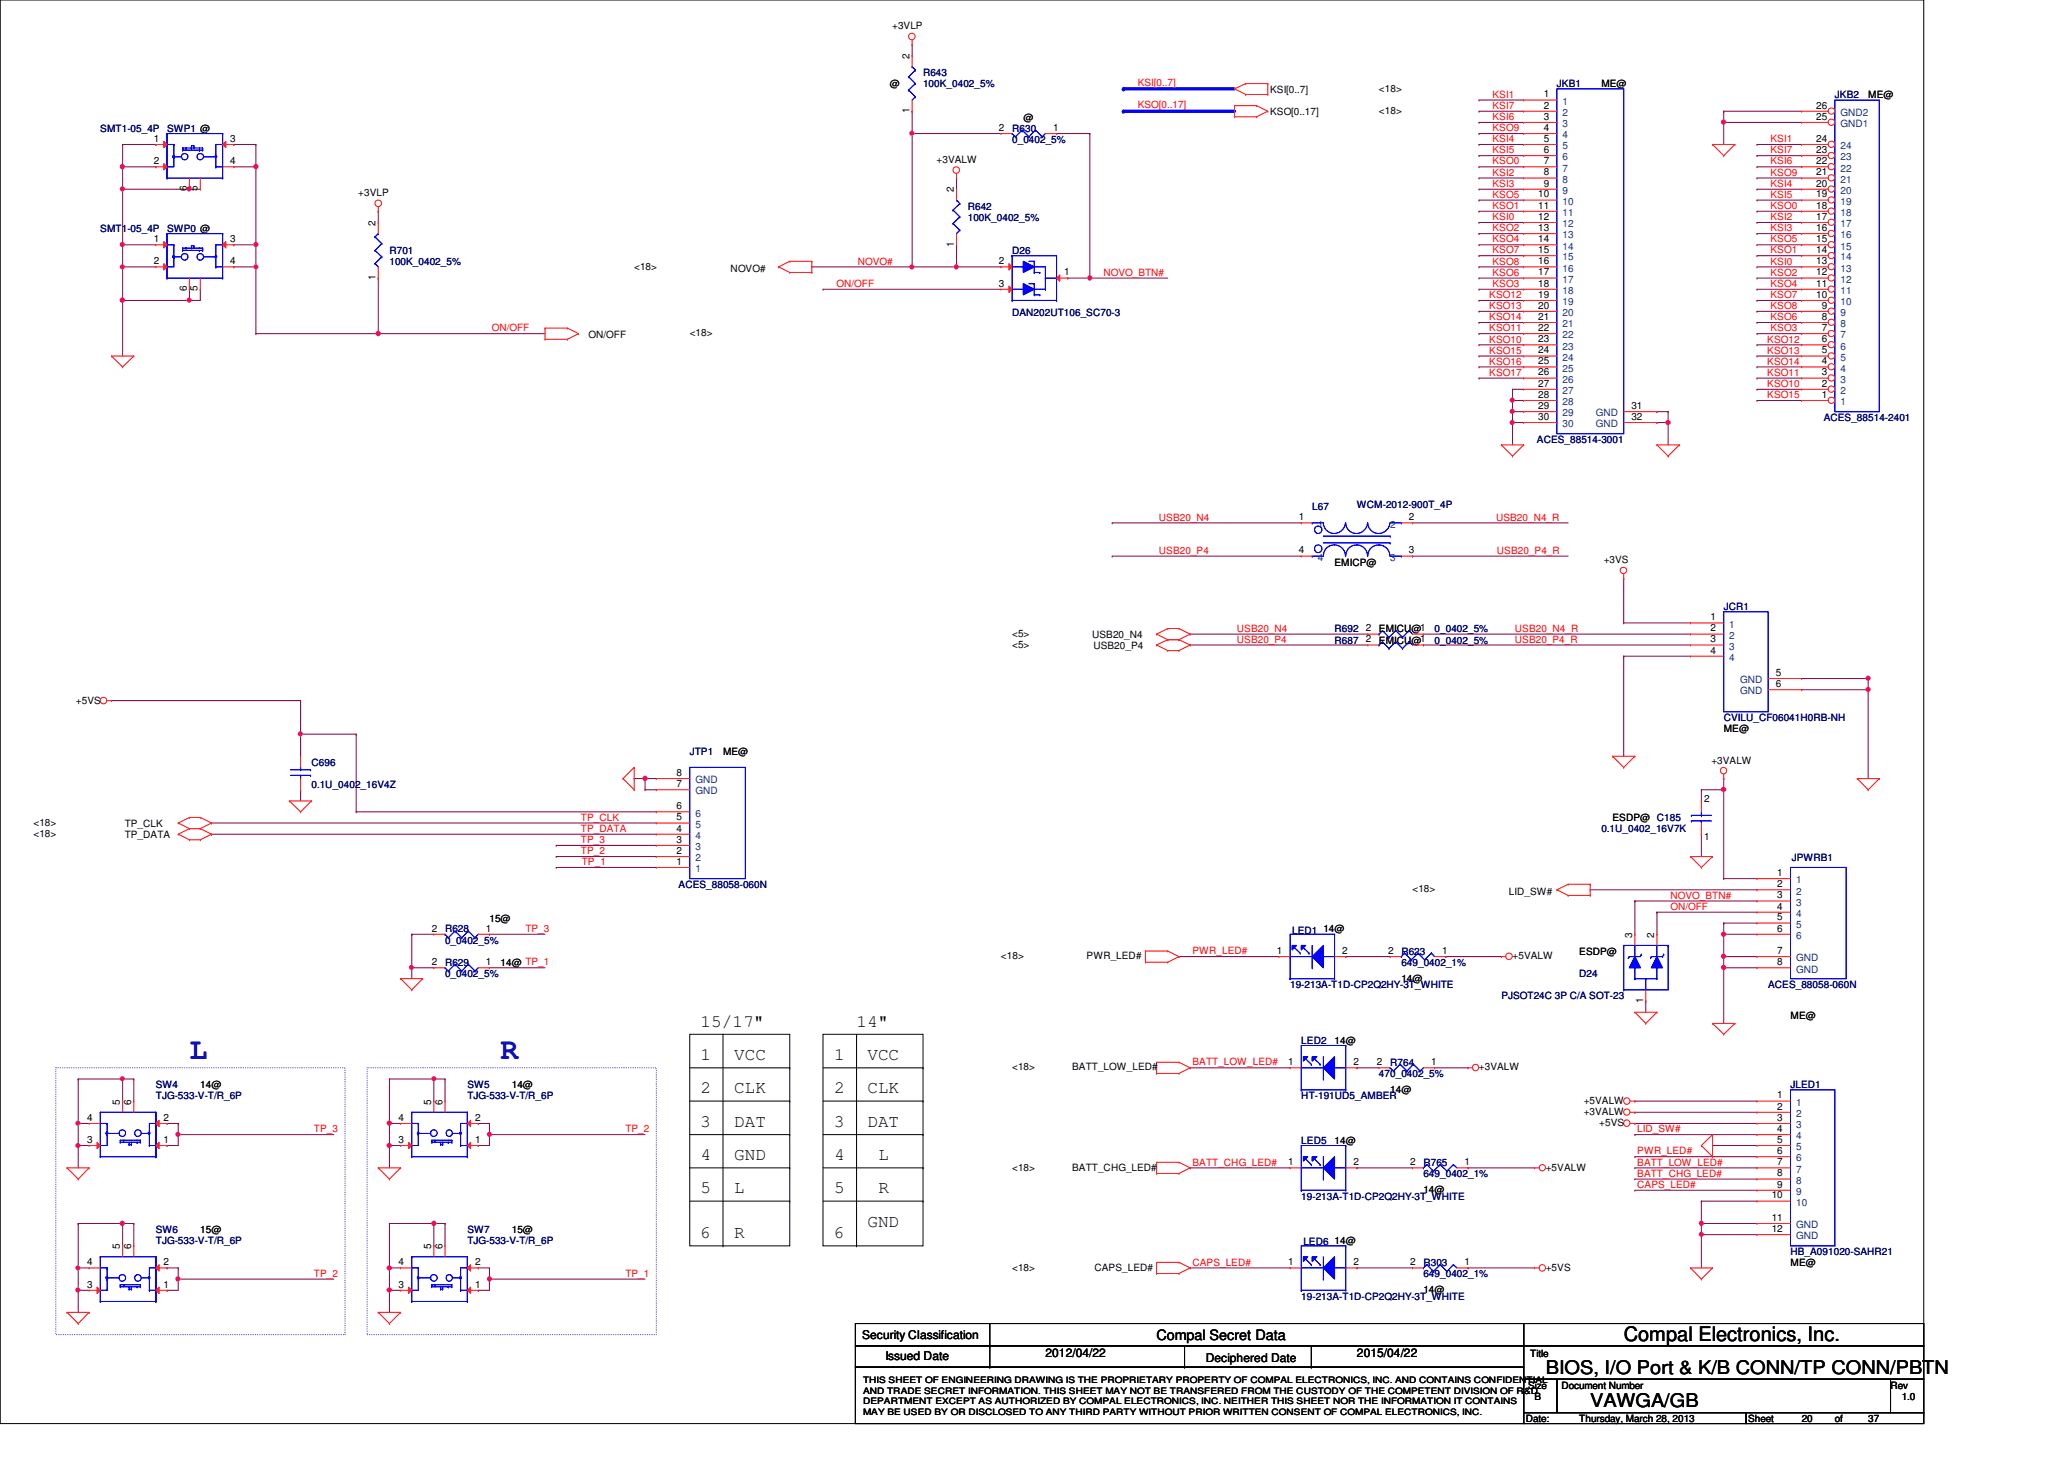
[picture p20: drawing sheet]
<svg xmlns="http://www.w3.org/2000/svg" width="297mm" height="210mm" viewBox="0 0 297 210" stroke-linecap="round" stroke-linejoin="round" font-family="sans-serif">
<defs><g id="words">
<g font-size="4.3" fill="#0000a0">
<text x="27.3" y="152.4">L</text>
<text x="72" y="152.4">R</text>
</g>
<text font-size="2.9" x="233.7" y="193">Compal Electronics, Inc.</text>
<g font-size="2.7">
<text x="222.5" y="197.7">BIOS, I/O Port &amp; K/B CONN/TP CONN/PBTN</text>
<text x="228.9" y="202.5">VAWGA/GB</text>
</g>
<g font-size="2.5">
<text x="100.8" y="147.7">15/17&quot;</text>
<text x="123.3" y="147.7">14&quot;</text>
<text x="100.8" y="152.5">1</text>
<text x="105.7" y="152.5">VCC</text>
<text x="120.1" y="152.5">1</text>
<text x="124.8" y="152.5">VCC</text>
<text x="100.8" y="157.3">2</text>
<text x="105.7" y="157.3">CLK</text>
<text x="120.1" y="157.3">2</text>
<text x="124.8" y="157.3">CLK</text>
<text x="100.8" y="162.1">3</text>
<text x="100.8" y="166.9">4</text>
<text x="105.7" y="162.1">DAT</text>
<text x="105.7" y="166.9">GND</text>
<text x="120.1" y="162.1">3</text>
<text x="120.1" y="166.9">4</text>
<text x="124.8" y="162.1">DAT</text>
<text x="126.4" y="166.9">L</text>
<text x="100.8" y="171.7">5</text>
<text x="105.7" y="171.7">L</text>
<text x="120.1" y="171.7">5</text>
<text x="126.4" y="171.7">R</text>
<text x="100.8" y="178.1">6</text>
<text x="105.7" y="178.1">R</text>
<text x="120.1" y="178.1">6</text>
<text x="124.8" y="176.5">GND</text>
</g>
<text font-size="2.1" x="166.5" y="192.8">Compal Secret Data</text>
<g font-size="1.7">
<text x="124.1" y="192.7">Security Classification</text>
<text x="127.4" y="195.7">Issued Date</text>
<text x="150.4" y="195.2">2012/04/22</text>
<text x="173.5" y="195.9">Deciphered Date</text>
<text x="195.3" y="195.2">2015/04/22</text>
</g>
<g font-size="1.4">
<text x="128.4" y="4.2">+3VLP</text>
<text x="130.9" y="8.5" transform="rotate(-90 130.9 8.5)">2</text>
<text x="128.1" y="12.6">@</text>
<text x="130.9" y="16.3" transform="rotate(-90 130.9 16.3)">1</text>
<text x="147.3" y="17.4">@</text>
<text x="182.8" y="16.6">KSO[0..17]</text>
<text x="182.8" y="13.4">KSI[0..7]</text>
<text x="198.5" y="16.4">&lt;18&gt;</text>
<text x="198.5" y="13.2">&lt;18&gt;</text>
<text x="222.2" y="14">1</text>
<text x="222.2" y="15.6">2</text>
<text x="222.2" y="17.2">3</text>
<text x="230.5" y="12.6">ME@</text>
<text x="261.4" y="17.2">25</text>
<text x="261.4" y="15.6">26</text>
<text x="268.9" y="14.1">ME@</text>
<text x="22.1" y="23.6">2</text>
<text x="22.1" y="20.4">1</text>
<text x="33.1" y="20.4">3</text>
<text x="33.1" y="23.6">4</text>
<text x="134.8" y="23.5">+3VALW</text>
<text x="143.8" y="18.8">2</text>
<text x="151.5" y="18.8">1</text>
<text x="222.2" y="18.8">4</text>
<text x="222.2" y="20.4">5</text>
<text x="222.2" y="22">6</text>
<text x="222.2" y="23.6">7</text>
<text x="261.4" y="23.6">22</text>
<text x="261.4" y="22">23</text>
<text x="261.4" y="20.4">24</text>
<text x="26.9" y="27.5" transform="rotate(-90 26.9 27.5)">6</text>
<text x="28.4" y="27.5" transform="rotate(-90 28.4 27.5)">5</text>
<text x="51.6" y="28.2">+3VLP</text>
<text x="137.3" y="27.7" transform="rotate(-90 137.3 27.7)">2</text>
<text x="221.4" y="28.4">10</text>
<text x="222.2" y="25.2">8</text>
<text x="222.2" y="26.8">9</text>
<text x="261.4" y="28.4">19</text>
<text x="261.4" y="26.8">20</text>
<text x="261.4" y="25.2">21</text>
<text x="22.1" y="34.8">1</text>
<text x="33.1" y="34.8">3</text>
<text x="54.1" y="32.5" transform="rotate(-90 54.1 32.5)">2</text>
<text x="137.3" y="35.5" transform="rotate(-90 137.3 35.5)">1</text>
<text x="221.4" y="30">11</text>
<text x="221.4" y="31.6">12</text>
<text x="221.4" y="33.2">13</text>
<text x="221.4" y="34.8">14</text>
<text x="261.4" y="34.8">15</text>
<text x="261.4" y="33.2">16</text>
<text x="261.4" y="31.6">17</text>
<text x="261.4" y="30">18</text>
<text x="22.1" y="38">2</text>
<text x="26.9" y="41.9" transform="rotate(-90 26.9 41.9)">6</text>
<text x="28.4" y="41.9" transform="rotate(-90 28.4 41.9)">5</text>
<text x="33.1" y="38">4</text>
<text x="54.1" y="40.3" transform="rotate(-90 54.1 40.3)">1</text>
<text x="91.3" y="38.8">&lt;18&gt;</text>
<text x="105.2" y="39.1">NOVO#</text>
<text x="143.8" y="38">2</text>
<text x="143.8" y="41.2">3</text>
<text x="153.2" y="39.6">1</text>
<text x="221.4" y="36.4">15</text>
<text x="221.4" y="38">16</text>
<text x="221.4" y="39.6">17</text>
<text x="221.4" y="41.2">18</text>
<text x="261.4" y="41.2">11</text>
<text x="261.4" y="39.6">12</text>
<text x="261.4" y="38">13</text>
<text x="261.4" y="36.4">14</text>
<text x="221.4" y="42.8">19</text>
<text x="221.4" y="44.4">20</text>
<text x="221.4" y="46">21</text>
<text x="221.4" y="47.6">22</text>
<text x="261.4" y="42.8">10</text>
<text x="262.2" y="47.6">7</text>
<text x="262.2" y="46">8</text>
<text x="262.2" y="44.4">9</text>
<text x="84.7" y="48.6">ON/OFF</text>
<text x="99.3" y="48.4">&lt;18&gt;</text>
<text x="221.4" y="49.2">23</text>
<text x="221.4" y="50.8">24</text>
<text x="221.4" y="52.4">25</text>
<text x="262.2" y="52.4">4</text>
<text x="262.2" y="50.8">5</text>
<text x="262.2" y="49.2">6</text>
<text x="221.4" y="54">26</text>
<text x="221.4" y="55.6">27</text>
<text x="221.4" y="57.2">28</text>
<text x="221.4" y="58.8">29</text>
<text x="234.8" y="58.8">31</text>
<text x="262.2" y="57.2">1</text>
<text x="262.2" y="55.6">2</text>
<text x="262.2" y="54">3</text>
<text x="221.4" y="60.4">30</text>
<text x="234.8" y="60.4">32</text>
<text x="186.9" y="74.8">1</text>
<text x="202.8" y="74.8">2</text>
<text x="186.9" y="79.6">4</text>
<text x="192.1" y="81.4">EMICP@</text>
<text x="202.8" y="79.6">3</text>
<text x="230.8" y="81">+3VS</text>
<text x="246.2" y="89.2">1</text>
<text x="145.7" y="93.2">&lt;5&gt;</text>
<text x="145.7" y="91.6">&lt;5&gt;</text>
<text x="157.2" y="91.8">USB20_N4</text>
<text x="157.3" y="93.4">USB20_P4</text>
<text x="196.6" y="92.4">2</text>
<text x="196.6" y="90.8">2</text>
<text x="198.5" y="92.6">EMICU@1</text>
<text x="198.5" y="91">EMICU@1</text>
<text x="246.2" y="90.8">2</text>
<text x="246.2" y="92.4">3</text>
<text x="246.2" y="94">4</text>
<text x="10.9" y="101.2">+5VS</text>
<text x="255.6" y="97.2">5</text>
<text x="255.6" y="98.8">6</text>
<text x="248.1" y="105.4">ME@</text>
<text x="97.4" y="113.2">7</text>
<text x="97.4" y="111.6">8</text>
<text x="104.1" y="108.6">ME@</text>
<text x="246.3" y="109.9">+3VALW</text>
<text x="4.8" y="118.8">&lt;18&gt;</text>
<text x="17.9" y="119">TP_CLK</text>
<text x="97.4" y="119.6">4</text>
<text x="97.4" y="118">5</text>
<text x="97.4" y="116.4">6</text>
<text x="232.1" y="118.2">ESDP@ C185</text>
<text x="245.2" y="115.4">2</text>
<text x="4.8" y="120.4">&lt;18&gt;</text>
<text x="17.9" y="120.6">TP_DATA</text>
<text x="97.4" y="124.4">1</text>
<text x="97.4" y="122.9">2</text>
<text x="97.4" y="121.2">3</text>
<text x="245.2" y="120.9">1</text>
<text x="203.3" y="128.4">&lt;18&gt;</text>
<text x="217.2" y="128.7">LID_SW#</text>
<text x="255.8" y="126">1</text>
<text x="255.8" y="127.6">2</text>
<text x="255.8" y="129.2">3</text>
<text x="255.8" y="130.9">4</text>
<text x="62.1" y="134">2</text>
<text x="69.9" y="134">1</text>
<text x="70.4" y="132.6">15@</text>
<text x="183.8" y="137.2">1</text>
<text x="190.5" y="134.2">14@</text>
<text x="193.2" y="137.2">2</text>
<text x="199.8" y="137.2">2</text>
<text x="207.6" y="137.2">1</text>
<text x="227.3" y="137.4">ESDP@</text>
<text x="234.9" y="134.9" transform="rotate(-90 234.9 134.9)">3</text>
<text x="238.1" y="134.9" transform="rotate(-90 238.1 134.9)">2</text>
<text x="255.8" y="132.4">5</text>
<text x="255.8" y="134">6</text>
<text x="255.8" y="137.2">7</text>
<text x="62.1" y="138.9">2</text>
<text x="69.9" y="138.9">1</text>
<text x="72" y="139">14@ TP_1</text>
<text x="144.1" y="138">&lt;18&gt;</text>
<text x="156.4" y="138">PWR_LED#</text>
<text x="201.7" y="141.2">14@</text>
<text x="217.7" y="138">+5VALW</text>
<text x="255.8" y="138.9">8</text>
<text x="236.5" y="144.3" transform="rotate(-90 236.5 144.3)">1</text>
<text x="257.7" y="146.6">ME@</text>
<text x="145.7" y="154">&lt;18&gt;</text>
<text x="154.3" y="154">BATT_LOW_LED#</text>
<text x="185.4" y="153.2">1</text>
<text x="192.1" y="150.2">14@</text>
<text x="194.8" y="153.2">2</text>
<text x="198.2" y="153.2">2</text>
<text x="205.9" y="153.2">1</text>
<text x="212.8" y="154">+3VALW</text>
<text x="12.5" y="161.2">4</text>
<text x="17.3" y="158.9" transform="rotate(-90 17.3 158.9)">5</text>
<text x="18.9" y="158.9" transform="rotate(-90 18.9 158.9)">6</text>
<text x="23.5" y="161.2">2</text>
<text x="28.8" y="156.6">14@</text>
<text x="57.4" y="161.2">4</text>
<text x="62.1" y="158.9" transform="rotate(-90 62.1 158.9)">5</text>
<text x="63.7" y="158.9" transform="rotate(-90 63.7 158.9)">6</text>
<text x="68.4" y="161.2">2</text>
<text x="73.7" y="156.6">14@</text>
<text x="200.1" y="157.2">14@</text>
<text x="227.9" y="158.8">+5VALW</text>
<text x="227.9" y="160.4">+3VALW</text>
<text x="255.8" y="158">1</text>
<text x="255.8" y="159.6">2</text>
<text x="255.8" y="161.2">3</text>
<text x="12.5" y="164.4">3</text>
<text x="23.5" y="164.4">1</text>
<text x="57.4" y="164.4">3</text>
<text x="68.4" y="164.4">1</text>
<text x="185.4" y="167.6">1</text>
<text x="192.1" y="164.6">14@</text>
<text x="194.8" y="167.6">2</text>
<text x="202.9" y="167.6">2</text>
<text x="210.8" y="167.6">1</text>
<text x="230.2" y="162">+5VS</text>
<text x="255.8" y="162.9">4</text>
<text x="255.8" y="164.4">5</text>
<text x="255.8" y="166">6</text>
<text x="255.8" y="167.6">7</text>
<text x="145.7" y="168.4">&lt;18&gt;</text>
<text x="154.3" y="168.4">BATT_CHG_LED#</text>
<text x="204.8" y="171.6">14@</text>
<text x="222.5" y="168.4">+5VALW</text>
<text x="255" y="172.4">10</text>
<text x="255.8" y="169.2">8</text>
<text x="255.8" y="170.9">9</text>
<text x="17.3" y="179.7" transform="rotate(-90 17.3 179.7)">5</text>
<text x="18.9" y="179.7" transform="rotate(-90 18.9 179.7)">6</text>
<text x="28.8" y="177.4">15@</text>
<text x="62.1" y="179.7" transform="rotate(-90 62.1 179.7)">5</text>
<text x="63.7" y="179.7" transform="rotate(-90 63.7 179.7)">6</text>
<text x="73.7" y="177.4">15@</text>
<text x="192.1" y="179">14@</text>
<text x="255" y="175.6">11</text>
<text x="255" y="177.2">12</text>
<text x="12.5" y="185.3">3</text>
<text x="12.5" y="182">4</text>
<text x="23.5" y="182">2</text>
<text x="23.5" y="185.3">1</text>
<text x="57.4" y="185.3">3</text>
<text x="57.4" y="182">4</text>
<text x="68.4" y="182">2</text>
<text x="68.4" y="185.3">1</text>
<text x="145.7" y="182.8">&lt;18&gt;</text>
<text x="157.5" y="182.8">CAPS_LED#</text>
<text x="185.4" y="182">1</text>
<text x="194.8" y="182">2</text>
<text x="202.9" y="182">2</text>
<text x="210.8" y="182">1</text>
<text x="222.5" y="182.8">+5VS</text>
<text x="257.7" y="182.2">ME@</text>
<text x="204.8" y="186">14@</text>
<text x="220.2" y="195.2">Title</text>
<text x="219.9" y="199.8">Size</text>
<text x="220.8" y="201.4">B</text>
<text x="224.7" y="199.8">Document Number</text>
<text x="272.1" y="199.8">Rev</text>
<text x="273.7" y="201.4">1.0</text>
<text x="219.6" y="204.6">Date:</text>
<text x="227.3" y="204.6">Thursday, March 28, 2013</text>
<text x="251.6" y="204.6">Sheet</text>
<text x="259.3" y="204.6">20</text>
<text x="264.1" y="204.6">of</text>
<text x="268.9" y="204.6">37</text>
</g>
<g font-size="1.4" fill="#000080">
<text x="132.8" y="11">R643</text>
<text x="132.8" y="12.6">100K_0402_5%</text>
<text x="224.1" y="12.6">JKB1</text>
<text x="264.1" y="14.1">JKB2</text>
<text x="14.4" y="19">SMT1-05_4P</text>
<text x="24" y="19">SWP1 @</text>
<text x="145.7" y="19">R630</text>
<text x="145.7" y="20.6">0_0402_5%</text>
<text x="14.4" y="33.4">SMT1-05_4P</text>
<text x="24" y="33.4">SWP0 @</text>
<text x="139.3" y="30.1">R642</text>
<text x="139.3" y="31.7">100K_0402_5%</text>
<text x="56" y="36.6">R701</text>
<text x="56" y="38.1">100K_0402_5%</text>
<text x="145.7" y="36.6">D26</text>
<text x="145.7" y="45.5">DAN202UT106_SC70-3</text>
<text x="221.2" y="63.8">ACES_88514-3001</text>
<text x="262.5" y="60.6">ACES_88514-2401</text>
<text x="188.8" y="73.4">L67</text>
<text x="195.3" y="73">WCM-2012-900T_4P</text>
<text x="248.1" y="87.8">JCR1</text>
<text x="192.1" y="92.6">R687</text>
<text x="192.1" y="91">R692</text>
<text x="206.5" y="92.6">0_0402_5%</text>
<text x="206.5" y="91">0_0402_5%</text>
<text x="248.1" y="103.8">CVILU_CF06041H0RB-NH</text>
<text x="44.8" y="110.2">C696</text>
<text x="44.8" y="113.4">0.1U_0402_16V4Z</text>
<text x="99.3" y="108.6">JTP1</text>
<text x="230.5" y="119.8">0.1U_0402_16V7K</text>
<text x="257.8" y="123.9">JPWRB1</text>
<text x="97.7" y="127.8">ACES_88058-060N</text>
<text x="64" y="134.2">R628</text>
<text x="64" y="135.8">0_0402_5%</text>
<text x="186" y="134.3">LED1</text>
<text x="201.7" y="137.4">R623</text>
<text x="64" y="139">R629</text>
<text x="64" y="140.6">0_0402_5%</text>
<text x="185.7" y="142.2">19-213A-T1D-CP2Q2HY-3T_WHITE</text>
<text x="201.7" y="139">649_0402_1%</text>
<text x="216.1" y="143.8">PJSOT24C 3P C/A SOT-23</text>
<text x="227.3" y="140.6">D24</text>
<text x="254.5" y="142.2">ACES_88058-060N</text>
<text x="187.3" y="150.2">LED2</text>
<text x="198.5" y="155">470_0402_5%</text>
<text x="200.1" y="153.4">R764</text>
<text x="22.4" y="156.6">SW4</text>
<text x="22.4" y="158.2">TJG-533-V-T/R_6P</text>
<text x="67.3" y="156.6">SW5</text>
<text x="67.3" y="158.2">TJG-533-V-T/R_6P</text>
<text x="187.3" y="158.2">HT-191UD5_AMBER</text>
<text x="257.7" y="156.6">JLED1</text>
<text x="187.3" y="164.6">LED5</text>
<text x="204.8" y="167.8">R765</text>
<text x="187.3" y="172.6">19-213A-T1D-CP2Q2HY-3T_WHITE</text>
<text x="204.8" y="169.4">649_0402_1%</text>
<text x="22.4" y="177.4">SW6</text>
<text x="22.4" y="179">TJG-533-V-T/R_6P</text>
<text x="67.3" y="177.4">SW7</text>
<text x="67.3" y="179">TJG-533-V-T/R_6P</text>
<text x="187.6" y="179.2">LED6</text>
<text x="204.8" y="182.2">R303</text>
<text x="204.8" y="183.8">649_0402_1%</text>
<text x="257.7" y="180.6">HB_A091020-SAHR21</text>
<text x="187.3" y="187">19-213A-T1D-CP2Q2HY-3T_WHITE</text>
</g>
<g font-size="1.4" fill="#f00">
<text x="163.7" y="12.3">KSI[0..7]</text>
<text x="163.7" y="15.5">KSO[0..17]</text>
<text x="214.8" y="14.1">KSI1</text>
<text x="214.8" y="15.7">KSI7</text>
<text x="214.8" y="17.3">KSI6</text>
<text x="214.8" y="18.9">KSO9</text>
<text x="214.8" y="20.4">KSI4</text>
<text x="214.8" y="22.1">KSI5</text>
<text x="214.8" y="23.7">KSO0</text>
<text x="254.8" y="23.7">KSI6</text>
<text x="254.8" y="20.4">KSI1</text>
<text x="254.8" y="22.1">KSI7</text>
<text x="214.8" y="25.3">KSI2</text>
<text x="214.8" y="26.9">KSI3</text>
<text x="214.8" y="28.4">KSO5</text>
<text x="254.8" y="26.9">KSI4</text>
<text x="254.8" y="28.4">KSI5</text>
<text x="254.8" y="25.3">KSO9</text>
<text x="214.8" y="30.1">KSO1</text>
<text x="214.8" y="33.3">KSO2</text>
<text x="214.8" y="34.9">KSO4</text>
<text x="214.8" y="31.7">KSI0</text>
<text x="254.8" y="34.9">KSO5</text>
<text x="254.8" y="33.3">KSI3</text>
<text x="254.8" y="31.7">KSI2</text>
<text x="254.8" y="30.1">KSO0</text>
<text x="120.4" y="41.3">ON/OFF</text>
<text x="123.4" y="38.1">NOVO#</text>
<text x="158.8" y="39.7">NOVO_BTN#</text>
<text x="214.8" y="39.7">KSO6</text>
<text x="214.8" y="36.4">KSO7</text>
<text x="214.8" y="38.1">KSO8</text>
<text x="214.8" y="41.3">KSO3</text>
<text x="254.8" y="41.3">KSO4</text>
<text x="254.8" y="38.1">KSI0</text>
<text x="254.8" y="36.4">KSO1</text>
<text x="254.8" y="39.7">KSO2</text>
<text x="70.8" y="47.7">ON/OFF</text>
<text x="214.3" y="42.9">KSO12</text>
<text x="214.3" y="44.4">KSO13</text>
<text x="214.3" y="46.1">KSO14</text>
<text x="214.3" y="47.7">KSO11</text>
<text x="254.8" y="44.4">KSO8</text>
<text x="254.8" y="42.9">KSO7</text>
<text x="254.8" y="47.7">KSO3</text>
<text x="254.8" y="46.1">KSO6</text>
<text x="214.3" y="50.9">KSO15</text>
<text x="214.3" y="49.3">KSO10</text>
<text x="214.3" y="52.5">KSO16</text>
<text x="254.3" y="52.5">KSO14</text>
<text x="254.3" y="50.9">KSO13</text>
<text x="254.3" y="49.3">KSO12</text>
<text x="214.3" y="54.1">KSO17</text>
<text x="254.3" y="57.3">KSO15</text>
<text x="254.3" y="55.7">KSO10</text>
<text x="254.3" y="54.1">KSO11</text>
<text x="166.8" y="74.9">USB20_N4</text>
<text x="215.3" y="74.9">USB20_N4_R</text>
<text x="166.8" y="79.7">USB20_P4</text>
<text x="215.4" y="79.7">USB20_P4_R</text>
<text x="178" y="90.9">USB20_N4</text>
<text x="178" y="92.5">USB20_P4</text>
<text x="218" y="90.9">USB20_N4_R</text>
<text x="218" y="92.5">USB20_P4_R</text>
<text x="83.6" y="118.1">TP_CLK</text>
<text x="83.6" y="119.7">TP_DATA</text>
<text x="83.6" y="122.9">TP_2</text>
<text x="83.6" y="121.3">TP_3</text>
<text x="83.7" y="124.5">TP_1</text>
<text x="240.4" y="129.3">NOVO_BTN#</text>
<text x="240.4" y="130.9">ON/OFF</text>
<text x="75.6" y="134.1">TP_3</text>
<text x="171.6" y="137.3">PWR_LED#</text>
<text x="171.6" y="153.3">BATT_LOW_LED#</text>
<text x="45.2" y="162.9">TP_3</text>
<text x="90" y="162.9">TP_2</text>
<text x="171.6" y="167.7">BATT_CHG_LED#</text>
<text x="235.6" y="162.9">LID_SW#</text>
<text x="235.6" y="166.1">PWR_LED#</text>
<text x="235.6" y="167.7">BATT_LOW_LED#</text>
<text x="235.6" y="170.9">CAPS_LED#</text>
<text x="235.6" y="169.3">BATT_CHG_LED#</text>
<text x="45.2" y="183.7">TP_2</text>
<text x="90" y="183.7">TP_1</text>
<text x="171.6" y="182.1">CAPS_LED#</text>
</g>
<g font-size="1.4" fill="#004080">
<text x="224.9" y="15.1">1</text>
<text x="224.9" y="16.7">2</text>
<text x="264.9" y="16.7">GND2</text>
<text x="224.9" y="18.3">3</text>
<text x="224.9" y="19.9">4</text>
<text x="224.9" y="21.5">5</text>
<text x="224.9" y="23.1">6</text>
<text x="264.9" y="23.1">23</text>
<text x="264.9" y="21.5">24</text>
<text x="264.9" y="18.3">GND1</text>
<text x="224.9" y="24.7">7</text>
<text x="224.9" y="26.3">8</text>
<text x="224.9" y="27.9">9</text>
<text x="224.9" y="29.5">10</text>
<text x="264.9" y="29.5">19</text>
<text x="264.9" y="27.9">20</text>
<text x="264.9" y="26.3">21</text>
<text x="264.9" y="24.7">22</text>
<text x="224.9" y="31.1">11</text>
<text x="224.9" y="32.7">12</text>
<text x="224.9" y="34.3">13</text>
<text x="224.9" y="35.9">14</text>
<text x="264.9" y="35.9">15</text>
<text x="264.9" y="34.3">16</text>
<text x="264.9" y="32.7">17</text>
<text x="264.9" y="31.1">18</text>
<text x="224.9" y="37.5">15</text>
<text x="224.9" y="39.1">16</text>
<text x="224.9" y="40.7">17</text>
<text x="264.9" y="40.7">12</text>
<text x="264.9" y="39.1">13</text>
<text x="264.9" y="37.5">14</text>
<text x="224.9" y="42.3">18</text>
<text x="224.9" y="43.9">19</text>
<text x="224.9" y="45.5">20</text>
<text x="224.9" y="47.1">21</text>
<text x="264.9" y="47.1">8</text>
<text x="264.9" y="45.5">9</text>
<text x="264.9" y="43.9">10</text>
<text x="264.9" y="42.3">11</text>
<text x="224.9" y="48.7">22</text>
<text x="224.9" y="50.3">23</text>
<text x="224.9" y="51.9">24</text>
<text x="224.9" y="53.5">25</text>
<text x="264.9" y="53.5">4</text>
<text x="264.9" y="51.9">5</text>
<text x="264.9" y="50.3">6</text>
<text x="264.9" y="48.7">7</text>
<text x="224.9" y="55.1">26</text>
<text x="224.9" y="56.7">27</text>
<text x="224.9" y="58.3">28</text>
<text x="224.9" y="59.9">29</text>
<text x="229.7" y="59.9">GND</text>
<text x="264.9" y="58.3">1</text>
<text x="264.9" y="56.7">2</text>
<text x="264.9" y="55.1">3</text>
<text x="224.9" y="61.5">30</text>
<text x="229.7" y="61.5">GND</text>
<text x="189.6" y="75.9">1</text>
<text x="200.1" y="75.9">2</text>
<text x="189.6" y="80.7">4</text>
<text x="200.1" y="80.7">3</text>
<text x="248.9" y="90.3">1</text>
<text x="248.9" y="91.9">2</text>
<text x="248.9" y="93.5">3</text>
<text x="248.9" y="95.1">4</text>
<text x="250.4" y="98.3">GND</text>
<text x="250.4" y="99.9">GND</text>
<text x="100.1" y="112.7">GND</text>
<text x="100.1" y="119.1">5</text>
<text x="100.1" y="117.5">6</text>
<text x="100.1" y="114.3">GND</text>
<text x="100.1" y="125.5">1</text>
<text x="100.1" y="123.9">2</text>
<text x="100.1" y="122.3">3</text>
<text x="100.1" y="120.7">4</text>
<text x="258.5" y="127.1">1</text>
<text x="258.5" y="128.7">2</text>
<text x="258.5" y="130.3">3</text>
<text x="258.5" y="131.9">4</text>
<text x="258.5" y="133.5">5</text>
<text x="258.5" y="135.1">6</text>
<text x="258.5" y="138.3">GND</text>
<text x="258.5" y="139.9">GND</text>
<text x="258.5" y="159.1">1</text>
<text x="258.5" y="160.7">2</text>
<text x="258.5" y="162.3">3</text>
<text x="258.5" y="163.9">4</text>
<text x="258.5" y="165.5">5</text>
<text x="258.5" y="167.1">6</text>
<text x="258.5" y="168.7">7</text>
<text x="258.5" y="170.3">8</text>
<text x="258.5" y="171.9">9</text>
<text x="258.5" y="173.5">10</text>
<text x="258.5" y="176.7">GND</text>
<text x="258.5" y="178.3">GND</text>
</g>
<g font-size="1.3">
<text x="124.2" y="199">THIS SHEET OF ENGINEERING DRAWING IS THE PROPRIETARY PROPERTY OF COMPAL ELECTRONICS, INC. AND CONTAINS CONFIDENTIAL</text>
<text x="124.2" y="200.5">AND TRADE SECRET INFORMATION. THIS SHEET MAY NOT BE TRANSFERED FROM THE CUSTODY OF THE COMPETENT DIVISION OF R&amp;D</text>
<text x="124.2" y="202">DEPARTMENT EXCEPT AS AUTHORIZED BY COMPAL ELECTRONICS, INC. NEITHER THIS SHEET NOR THE INFORMATION IT CONTAINS</text>
<text x="124.2" y="203.5">MAY BE USED BY OR DISCLOSED TO ANY THIRD PARTY WITHOUT PRIOR WRITTEN CONSENT OF COMPAL ELECTRONICS, INC.</text>
</g>
</g></defs>
<g fill="none" stroke="#000" stroke-width=".14">
<path d="M0 0h276.9v204.8h-276.9zM99.3 148.8h14.4v30.4h-14.4zM99.3 153.6h14.4M99.3 158.4h14.4M104.1 148.8v30.4M113.7 153.6h.1M113.7 158.4h.1M118.4 148.8h14.4v30.4h-14.4zM118.4 153.6h14.4M118.4 158.4h14.4M123.3 148.8v30.4M132.8 153.6h.1"/>
<path d="M132.8 158.4h.1M99.3 163.2h14.4M99.3 168h14.4M99.3 172.8h14.4M104.1 179.2h.1M113.7 163.2h.1M113.7 168h.1M113.7 172.8h.1M118.4 163.2h14.4M118.4 168h14.4M118.4 172.8h14.4M123.3 179.2h.1"/>
<path d="M132.8 163.2h.1M132.8 168h.1M132.8 172.8h.1"/>
</g>
<path d="M8 153.6h41.7v38.4h-41.7zM52.8 153.6h41.6v38.4h-41.6z" fill="none" stroke="#00f" stroke-width=".14" stroke-dasharray="0 .3"/>
<g fill="none" stroke="#800040" stroke-width=".14">
<path d="M248.1 17.6h.1M248.1 16h.1M248.1 17.6h11.2M248.1 16h11.2M248.1 17.6v3.2M252.9 38.4h.1M252.9 36.8h.1M252.9 35.2h.1M252.9 27.2h.1M252.9 24h.1M252.9 20.8h.1M252.9 38.4h6.4"/>
<path d="M252.9 36.8h6.4M252.9 35.2h6.4M252.9 27.2h6.4M252.9 24h6.4M252.9 20.8h6.4M252.9 44.8h.1M252.9 43.2h.1M252.9 41.6h.1M252.9 57.6h.1M252.9 56h.1M252.9 54.4h.1M252.9 52.8h.1"/>
<path d="M252.9 51.2h.1M252.9 49.6h.1M252.9 48h.1M252.9 44.8h6.4M252.9 43.2h6.4M252.9 41.6h6.4M252.9 57.6h6.4M252.9 56h6.4M252.9 54.4h6.4M252.9 52.8h6.4M252.9 51.2h6.4M252.9 49.6h6.4"/>
<path d="M252.9 48h6.4"/>
</g>
<circle cx="248.1" cy="17.6" r=".31" fill="#f0f"/>
<circle cx="248.1" cy="17.6" r=".31" fill="none" stroke="#f0f" stroke-width=".14"/>
<g fill="none" stroke="#800040" stroke-width=".14">
<path d="M248.1 16h.1M248.1 16v1.6M252.9 33.6h.1M252.9 32h.1M252.9 30.4h.1M252.9 28.8h.1M252.9 25.6h.1M252.9 22.4h.1M252.9 33.6h6.4M252.9 32h6.4M252.9 30.4h6.4M252.9 28.8h6.4"/>
<path d="M252.9 25.6h6.4M252.9 22.4h6.4M217.7 57.6h.1M217.7 57.6v1.6M252.9 46.4h.1M252.9 40h.1M252.9 46.4h6.4M252.9 40h6.4"/>
</g>
<circle cx="217.6" cy="57.6" r=".3" fill="#f0f"/>
<circle cx="217.6" cy="57.6" r=".3" fill="none" stroke="#f0f" stroke-width=".14"/>
<path d="M161.7 12.8h16" fill="none" stroke="#00f" stroke-width=".47"/>
<circle cx="161.7" cy="12.8" r=".23" fill="#00f"/>
<path d="M161.7 16h16" fill="none" stroke="#00f" stroke-width=".47"/>
<circle cx="161.7" cy="16" r=".23" fill="#00f"/>
<g fill="none" stroke="#800040" stroke-width=".14">
<path d="M212.8 14.4h.1M212.8 16h.1M212.8 17.6h.1M212.8 19.2h.1M212.8 14.4h6.5M212.8 16h6.5M212.8 17.6h6.5M212.8 19.2h6.5M212.8 25.6h.1M212.8 27.2h.1M212.8 28.8h.1M212.8 30.4h.1"/>
<path d="M212.8 33.6h.1M212.8 35.2h.1M212.8 36.8h.1M212.8 38.4h.1M212.8 20.8h.1M212.8 22.4h.1M212.8 24h.1M212.8 25.6h6.5M212.8 27.2h6.5M212.8 28.8h6.5M212.8 30.4h6.5M212.8 33.6h6.5"/>
<path d="M212.8 35.2h6.5M212.8 36.8h6.5M212.8 38.4h6.5M212.8 20.8h6.5M212.8 22.4h6.5M212.8 24h6.5M212.8 40h.1M212.8 51.2h.1M212.8 41.6h.1M212.8 43.2h.1M212.8 44.8h.1M212.8 46.4h.1"/>
<path d="M212.8 48h.1M212.8 49.6h.1M212.8 40h6.5M212.8 51.2h6.5M212.8 41.6h6.5M212.8 43.2h6.5M212.8 44.8h6.5M212.8 46.4h6.5M212.8 48h6.5M212.8 49.6h6.5M217.7 59.2h.1M217.7 59.2h1.6"/>
<path d="M217.7 59.2v1.6M217.7 60.8h.1M217.7 60.8h1.6"/>
</g>
<circle cx="217.6" cy="59.2" r=".3" fill="#f0f"/>
<circle cx="217.6" cy="59.2" r=".3" fill="none" stroke="#f0f" stroke-width=".14"/>
<path d="M217.7 60.8h.1M217.7 60.8v3.2" fill="none" stroke="#800040" stroke-width=".14"/>
<circle cx="217.6" cy="60.8" r=".3" fill="#f0f"/>
<circle cx="217.6" cy="60.8" r=".3" fill="none" stroke="#f0f" stroke-width=".14"/>
<path d="M212.8 54.4h.1M212.8 52.8h.1M212.8 54.4h6.5M212.8 52.8h6.5M238.5 59.2h.1M238.5 59.2h1.6M240.1 59.2h.1M240.1 59.2v4.8M238.5 60.8h.1M238.5 60.8h1.6M240.1 60.8h.1" fill="none" stroke="#800040" stroke-width=".14"/>
<circle cx="240.1" cy="60.8" r=".31" fill="#f0f"/>
<circle cx="240.1" cy="60.8" r=".31" fill="none" stroke="#f0f" stroke-width=".14"/>
<g fill="none" stroke="#800040" stroke-width=".14">
<path d="M212.8 32h.1M212.8 32h6.5M217.7 56h.1M217.7 57.6h.1M217.7 56v1.6M217.7 56h1.6M217.7 57.6h1.6M160.1 75.2h.1M160.1 75.2h27.2M203.3 75.2h.1M203.3 75.2h22.4M160.1 80h.1"/>
<path d="M160.1 80h27.2M171.3 91.2h.1M171.3 92.8h.1M171.3 91.2h25.5M171.3 92.8h25.5M203.3 80h.1M203.3 80h22.4M204.8 91.2h.1M204.8 92.8h.1M204.8 91.2h38.5M204.8 92.8h38.5M233.7 94.4h.1"/>
<path d="M233.7 83.2h.1M233.7 89.6h.1M233.7 94.4h9.6M233.7 83.2v6.4M233.7 89.6h9.6M248.1 113.6h.1M248.1 113.6v12.8M228.9 128h.1M228.9 128h24M235.3 129.6h.1M235.3 129.6v4.8M235.3 129.6h17.6"/>
<path d="M238.5 131.2h.1M238.5 131.2v3.2M238.5 131.2h14.4M248.1 126.4h.1M248.1 132.8h.1M248.1 134.4h.1M248.1 134.4v3.2M248.1 126.4h4.8M248.1 132.8h4.8M248.1 134.4h4.8M236.9 144h.1M236.9 144v1.6"/>
</g>
<circle cx="248.1" cy="134.4" r=".31" fill="#f0f"/>
<circle cx="248.1" cy="134.4" r=".31" fill="none" stroke="#f0f" stroke-width=".14"/>
<path d="M248.1 137.6h.1M248.1 137.6h4.8" fill="none" stroke="#800040" stroke-width=".14"/>
<circle cx="248.1" cy="137.6" r=".31" fill="#f0f"/>
<circle cx="248.1" cy="137.6" r=".31" fill="none" stroke="#f0f" stroke-width=".14"/>
<path d="M248.1 137.6h.1M248.1 139.2h.1M248.1 137.6v1.6M248.1 139.2h4.8" fill="none" stroke="#800040" stroke-width=".14"/>
<circle cx="248.1" cy="139.2" r=".31" fill="#f0f"/>
<circle cx="248.1" cy="139.2" r=".31" fill="none" stroke="#f0f" stroke-width=".14"/>
<g fill="none" stroke="#800040" stroke-width=".14">
<path d="M248.1 139.2h.1M248.1 139.2v8M235.3 158.4h.1M235.3 158.4h17.6M235.3 171.2h.1M235.3 160h.1M235.3 161.6h.1M235.3 163.2h.1M235.3 166.4h.1M235.3 168h.1M235.3 169.6h.1M235.3 171.2h17.6"/>
<path d="M235.3 160h17.6M235.3 161.6h17.6M235.3 163.2h17.6M235.3 166.4h17.6M235.3 168h17.6M235.3 169.6h17.6M244.9 176h.1M244.9 172.8h.1M244.9 176h8M244.9 172.8v4.8M171.3 182.4h.1M171.3 182.4h14.4"/>
<path d="M195.3 182.4h.1M195.3 182.4h8M211.3 182.4h.1M211.3 182.4h9.5"/>
</g>
<circle cx="244.8" cy="176" r=".31" fill="#f0f"/>
<circle cx="244.8" cy="176" r=".31" fill="none" stroke="#f0f" stroke-width=".14"/>
<path d="M244.9 177.6h.1M244.9 177.6h8M244.9 177.6v4.8" fill="none" stroke="#800040" stroke-width=".14"/>
<circle cx="244.9" cy="177.6" r=".3" fill="#f0f"/>
<circle cx="244.9" cy="177.6" r=".3" fill="none" stroke="#f0f" stroke-width=".14"/>
<g fill="none" stroke="#800040" stroke-width=".14">
<path d="M92.8 112h.1M92.8 112h1.6M59.3 139.2h.1M59.3 134.4h.1M59.3 139.2h3.1M59.3 134.4h3.1M70.4 134.4h.1M70.4 139.2h.1M70.4 139.2h8M70.4 134.4h8M80 123.2h.1M80 124.8h.1"/>
<path d="M80 123.2h14.4M80 124.8h14.4M248.1 132.8h.1M248.1 132.8v1.6M171.3 153.6h.1M171.3 153.6h14.4M195.3 153.6h.1M195.3 153.6h3.2M206.5 153.6h.1M206.5 153.6h4.8M171.3 168h.1M171.3 168h14.4"/>
<path d="M195.3 168h.1M195.3 168h8M211.3 168h.1M211.3 168h9.5M244.9 172.8h.1M244.9 172.8h8M246.5 164.8h.1M246.5 164.8h6.4"/>
</g>
<circle cx="92.8" cy="112" r=".31" fill="#f0f"/>
<circle cx="92.8" cy="112" r=".31" fill="none" stroke="#f0f" stroke-width=".14"/>
<g fill="none" stroke="#800040" stroke-width=".14">
<path d="M30.4 118.4h.1M30.4 118.4h64M43.3 113.6h.1M43.3 105.6h.1M43.3 105.6v3.2M43.3 113.6v1.6M43.3 105.6h8M91.3 112h.1M91.3 112h1.5M92.8 113.6h.1M92.8 112h.1M92.8 113.6h1.6"/>
<path d="M92.8 112v1.6M30.4 120h.1M30.4 120h64"/>
</g>
<circle cx="43.2" cy="105.6" r=".3" fill="#f0f"/>
<circle cx="43.2" cy="105.6" r=".3" fill="none" stroke="#f0f" stroke-width=".14"/>
<path d="M43.3 100.8h.1M43.3 100.8v4.8M51.3 105.6h.1M51.3 116.8h.1M51.3 105.6v11.2M51.3 116.8h43.1M59.3 139.2h.1M59.3 139.2v1.6" fill="none" stroke="#800040" stroke-width=".14"/>
<circle cx="59.2" cy="139.2" r=".3" fill="#f0f"/>
<circle cx="59.2" cy="139.2" r=".3" fill="none" stroke="#f0f" stroke-width=".14"/>
<g fill="none" stroke="#800040" stroke-width=".14">
<path d="M17.6 35.2h.1M17.6 35.2v3.2M33.7 35.2h.1M33.7 38.4h.1M33.7 35.2h3.1M33.7 38.4h3.1M17.6 43.2h.1M17.6 43.2h9.7M16 100.8h.1M16 100.8h27.3M59.3 134.4h.1M59.3 134.4v4.8"/>
<path d="M80 121.6h.1M80 121.6h14.4"/>
</g>
<circle cx="17.6" cy="43.2" r=".3" fill="#f0f"/>
<circle cx="17.6" cy="43.2" r=".3" fill="none" stroke="#f0f" stroke-width=".14"/>
<path d="M36.8 35.2h.1M36.8 35.2v3.2M27.3 43.2h.1M27.3 43.2h1.5" fill="none" stroke="#800040" stroke-width=".14"/>
<circle cx="27.2" cy="43.2" r=".3" fill="#f0f"/>
<circle cx="27.2" cy="43.2" r=".3" fill="none" stroke="#f0f" stroke-width=".14"/>
<path d="M17.6 38.4h.1M17.6 35.2h.1M17.6 38.4v4.8M17.6 35.2h4.8M17.6 38.4h4.8M27.3 41.6h.1M27.3 41.6v1.6" fill="none" stroke="#800040" stroke-width=".14"/>
<circle cx="17.6" cy="38.4" r=".3" fill="#f0f"/>
<circle cx="17.6" cy="38.4" r=".3" fill="none" stroke="#f0f" stroke-width=".14"/>
<path d="M17.6 43.2h.1M17.6 43.2v8M28.8 41.6h.1M28.8 41.6v1.6" fill="none" stroke="#800040" stroke-width=".14"/>
<circle cx="17.6" cy="43.2" r=".3" fill="#f0f"/>
<circle cx="17.6" cy="43.2" r=".3" fill="none" stroke="#f0f" stroke-width=".14"/>
<path d="M54.4 48h.1M54.4 40h.1M54.4 48h24M54.4 40v8" fill="none" stroke="#800040" stroke-width=".14"/>
<circle cx="54.4" cy="48" r=".31" fill="#f0f"/>
<circle cx="54.4" cy="48" r=".31" fill="none" stroke="#f0f" stroke-width=".14"/>
<path d="M131.3 38.4h.1M131.3 38.4h6.4M36.8 48h.1M36.8 48h17.6" fill="none" stroke="#800040" stroke-width=".14"/>
<circle cx="131.2" cy="38.4" r=".3" fill="#f0f"/>
<circle cx="131.2" cy="38.4" r=".3" fill="none" stroke="#f0f" stroke-width=".14"/>
<path d="M156.8 40h.1M156.8 40h11.3" fill="none" stroke="#800040" stroke-width=".14"/>
<circle cx="156.8" cy="40" r=".31" fill="#f0f"/>
<circle cx="156.8" cy="40" r=".31" fill="none" stroke="#f0f" stroke-width=".14"/>
<path d="M36.8 38.4h.1M36.8 38.4v9.6M54.4 30.4h.1M54.4 30.4v1.6" fill="none" stroke="#800040" stroke-width=".14"/>
<circle cx="36.8" cy="38.4" r=".3" fill="#f0f"/>
<circle cx="36.8" cy="38.4" r=".3" fill="none" stroke="#f0f" stroke-width=".14"/>
<path d="M137.7 38.4h.1M137.7 38.4h6.4" fill="none" stroke="#800040" stroke-width=".14"/>
<circle cx="137.6" cy="38.4" r=".3" fill="#f0f"/>
<circle cx="137.6" cy="38.4" r=".3" fill="none" stroke="#f0f" stroke-width=".14"/>
<path d="M36.8 24h.1M36.8 24v11.2M137.7 35.2h.1M137.7 25.6h.1M137.7 25.6v1.6M137.7 35.2v3.2M118.4 41.6h.1M118.4 41.6h25.7" fill="none" stroke="#800040" stroke-width=".14"/>
<circle cx="36.8" cy="35.2" r=".3" fill="#f0f"/>
<circle cx="36.8" cy="35.2" r=".3" fill="none" stroke="#f0f" stroke-width=".14"/>
<circle cx="36.8" cy="24" r=".31" fill="#f0f"/>
<circle cx="36.8" cy="24" r=".31" fill="none" stroke="#f0f" stroke-width=".14"/>
<path d="M17.6 27.2h.1M17.6 27.2v8M33.7 20.8h.1M33.7 20.8h3.1M33.7 24h3.1M36.8 24h.1M36.8 20.8h.1M36.8 20.8v3.2" fill="none" stroke="#800040" stroke-width=".14"/>
<circle cx="17.6" cy="35.2" r=".3" fill="#f0f"/>
<circle cx="17.6" cy="35.2" r=".3" fill="none" stroke="#f0f" stroke-width=".14"/>
<circle cx="17.6" cy="27.2" r=".3" fill="#f0f"/>
<circle cx="17.6" cy="27.2" r=".3" fill="none" stroke="#f0f" stroke-width=".14"/>
<path d="M17.6 20.8h.1M17.6 20.8h4.8M17.6 20.8v3.2h4.8M22.4 20.8h.1M22.4 24h.1M27.3 27.2h.1M27.3 27.2h1.5" fill="none" stroke="#800040" stroke-width=".14"/>
<circle cx="27.2" cy="27.2" r=".3" fill="#f0f"/>
<circle cx="27.2" cy="27.2" r=".3" fill="none" stroke="#f0f" stroke-width=".14"/>
<path d="M17.6 24h.1M17.6 24v3.2" fill="none" stroke="#800040" stroke-width=".14"/>
<circle cx="17.6" cy="24" r=".31" fill="#f0f"/>
<circle cx="17.6" cy="24" r=".31" fill="none" stroke="#f0f" stroke-width=".14"/>
<path d="M17.6 27.2h.1M17.6 27.2h9.7M233.7 94.4h.1M233.7 94.4v14.4M268.9 99.2h.1M268.9 99.2v12.8" fill="none" stroke="#800040" stroke-width=".14"/>
<circle cx="268.9" cy="99.2" r=".3" fill="#f0f"/>
<circle cx="268.9" cy="99.2" r=".3" fill="none" stroke="#f0f" stroke-width=".14"/>
<path d="M259.3 97.6h9.6M259.3 99.2h9.6M268.9 97.6h.1M268.9 99.2h.1M268.9 97.6v1.6" fill="none" stroke="#800040" stroke-width=".14"/>
<circle cx="268.9" cy="97.6" r=".3" fill="#f0f"/>
<circle cx="268.9" cy="97.6" r=".3" fill="none" stroke="#f0f" stroke-width=".14"/>
<g fill="none" stroke="#800040" stroke-width=".14">
<path d="M131.3 6.4h.1M131.3 19.2h.1M131.3 6.4v1.6M131.3 19.2v19.2M131.3 19.2h12.8M152.1 19.2h.1M152.1 19.2h4.7M156.8 19.2h.1M156.8 19.2v20.8M131.3 38.4h.1M169.7 137.6h.1M169.7 137.6h14.4"/>
<path d="M193.7 137.6h.1M193.7 137.6h6.4M208.1 137.6h.1M208.1 137.6h8"/>
</g>
<circle cx="131.2" cy="19.2" r=".3" fill="#f0f"/>
<circle cx="131.2" cy="19.2" r=".3" fill="none" stroke="#f0f" stroke-width=".14"/>
<path d="M131.3 16h.1M131.3 16v3.2M116.8 38.4h.1M116.8 38.4h14.5M153.7 40h.1M153.7 40h3.1M25.7 163.2h.1M25.7 163.2h22.3" fill="none" stroke="#800040" stroke-width=".14"/>
<circle cx="25.6" cy="163.2" r=".3" fill="#f0f"/>
<circle cx="25.6" cy="163.2" r=".3" fill="none" stroke="#f0f" stroke-width=".14"/>
<g fill="none" stroke="#800040" stroke-width=".14">
<path d="M11.3 155.2h.1M11.3 155.2v6.4M11.3 155.2h6.3M56 155.2h.1M56 155.2v6.4M56 155.2h6.4M25.7 163.2h.1M25.7 163.2v1.6M70.4 163.2h.1M70.4 163.2v1.6M25.7 184h.1M25.7 184h22.3"/>
<path d="M70.4 184h.1M70.4 184h22.4"/>
</g>
<circle cx="70.4" cy="184" r=".31" fill="#f0f"/>
<circle cx="70.4" cy="184" r=".31" fill="none" stroke="#f0f" stroke-width=".14"/>
<path d="M11.3 176h.1M11.3 176v6.4M11.3 176h6.3M56 176h.1M56 176v6.4M56 176h6.4M25.7 184h.1M25.7 184v1.6M70.4 184h.1M70.4 184v1.6" fill="none" stroke="#800040" stroke-width=".14"/>
<circle cx="25.6" cy="184" r=".31" fill="#f0f"/>
<circle cx="25.6" cy="184" r=".31" fill="none" stroke="#f0f" stroke-width=".14"/>
<path d="M17.6 176h.1M17.6 176h1.7M24 185.6h.1M24 185.6h1.7M68.8 185.6h.1M68.8 185.6h1.6" fill="none" stroke="#800040" stroke-width=".14"/>
<circle cx="17.6" cy="176" r=".31" fill="#f0f"/>
<circle cx="17.6" cy="176" r=".31" fill="none" stroke="#f0f" stroke-width=".14"/>
<path d="M62.4 176h.1M62.4 176h1.6" fill="none" stroke="#800040" stroke-width=".14"/>
<circle cx="62.4" cy="176" r=".31" fill="#f0f"/>
<circle cx="62.4" cy="176" r=".31" fill="none" stroke="#f0f" stroke-width=".14"/>
<path d="M64 176h.1M64 176v3.2M11.3 182.4h.1M11.3 182.4h1.5M56 182.4h.1M56 182.4h1.7M68.8 182.4h.1M68.8 182.4h1.6" fill="none" stroke="#800040" stroke-width=".14"/>
<circle cx="56" cy="182.4" r=".31" fill="#f0f"/>
<circle cx="56" cy="182.4" r=".31" fill="none" stroke="#f0f" stroke-width=".14"/>
<path d="M62.4 176h.1M62.4 176v3.2M11.3 182.4h.1M11.3 182.4v3.2M56 185.6h.1M56 185.6h1.7M56 185.6v3.2" fill="none" stroke="#800040" stroke-width=".14"/>
<circle cx="11.2" cy="185.6" r=".3" fill="#f0f"/>
<circle cx="11.2" cy="185.6" r=".3" fill="none" stroke="#f0f" stroke-width=".14"/>
<circle cx="11.2" cy="182.4" r=".3" fill="#f0f"/>
<circle cx="11.2" cy="182.4" r=".3" fill="none" stroke="#f0f" stroke-width=".14"/>
<path d="M56 182.4h.1M56 182.4v3.2" fill="none" stroke="#800040" stroke-width=".14"/>
<circle cx="56" cy="185.6" r=".31" fill="#f0f"/>
<circle cx="56" cy="185.6" r=".31" fill="none" stroke="#f0f" stroke-width=".14"/>
<g fill="none" stroke="#800040" stroke-width=".14">
<path d="M17.6 176h.1M17.6 176v3.2M19.3 176h.1M19.3 176v3.2M25.7 161.6h.1M25.7 161.6v1.6M70.4 161.6h.1M70.4 163.2h.1M70.4 161.6v1.6M70.4 163.2h22.4M11.3 185.6h.1M11.3 185.6h1.5"/>
<path d="M11.3 185.6v3.2M24 182.4h.1M24 182.4h1.7M25.7 182.4h.1M25.7 182.4v1.6M70.4 182.4h.1M70.4 182.4v1.6"/>
</g>
<circle cx="70.4" cy="163.2" r=".3" fill="#f0f"/>
<circle cx="70.4" cy="163.2" r=".3" fill="none" stroke="#f0f" stroke-width=".14"/>
<path d="M17.6 155.2h.1M17.6 155.2h1.7M68.8 164.8h.1M68.8 164.8h1.6" fill="none" stroke="#800040" stroke-width=".14"/>
<circle cx="17.6" cy="155.2" r=".3" fill="#f0f"/>
<circle cx="17.6" cy="155.2" r=".3" fill="none" stroke="#f0f" stroke-width=".14"/>
<path d="M62.4 155.2h.1M62.4 155.2h1.6" fill="none" stroke="#800040" stroke-width=".14"/>
<circle cx="62.4" cy="155.2" r=".3" fill="#f0f"/>
<circle cx="62.4" cy="155.2" r=".3" fill="none" stroke="#f0f" stroke-width=".14"/>
<path d="M64 155.2h.1M64 155.2v3.2M56 161.6h.1M56 161.6h1.7M68.8 161.6h.1M68.8 161.6h1.6" fill="none" stroke="#800040" stroke-width=".14"/>
<circle cx="56" cy="161.6" r=".31" fill="#f0f"/>
<circle cx="56" cy="161.6" r=".31" fill="none" stroke="#f0f" stroke-width=".14"/>
<g fill="none" stroke="#800040" stroke-width=".14">
<path d="M19.3 155.2h.1M19.3 155.2v3.2M62.4 155.2h.1M62.4 155.2v3.2M11.3 164.8h.1M11.3 161.6h.1M11.3 164.8h1.5M11.3 161.6v6.4M11.3 161.6h1.5M24 164.8h.1M24 161.6h.1M24 164.8h1.7"/>
<path d="M24 161.6h1.7M56 164.8h.1M56 164.8h1.7M56 164.8v3.2"/>
</g>
<circle cx="11.2" cy="164.8" r=".3" fill="#f0f"/>
<circle cx="11.2" cy="164.8" r=".3" fill="none" stroke="#f0f" stroke-width=".14"/>
<circle cx="11.2" cy="161.6" r=".3" fill="#f0f"/>
<circle cx="11.2" cy="161.6" r=".3" fill="none" stroke="#f0f" stroke-width=".14"/>
<path d="M56 161.6h.1M56 161.6v3.2" fill="none" stroke="#800040" stroke-width=".14"/>
<circle cx="56" cy="164.8" r=".31" fill="#f0f"/>
<circle cx="56" cy="164.8" r=".31" fill="none" stroke="#f0f" stroke-width=".14"/>
<path d="M244.9 113.6h.1M244.9 113.6v1.6M244.9 113.6h3.2M248.1 113.6h.1M244.9 120h.1M244.9 120v3.2M17.6 155.2h.1M17.6 155.2v3.2" fill="none" stroke="#800040" stroke-width=".14"/>
<circle cx="248.1" cy="113.6" r=".31" fill="#f0f"/>
<circle cx="248.1" cy="113.6" r=".31" fill="none" stroke="#f0f" stroke-width=".14"/>
<path d="M248.1 112h.1M248.1 112v1.6" fill="none" stroke="#800040" stroke-width=".14"/>
<g fill="none" stroke="#f00" stroke-width=".14">
<path d="M131.3 6.4h.1M131.3 5.8v.6M177.7 16.8h.1M177.7 15.2h.1M177.7 12.8h.1M177.7 15.2h3.1M177.7 16.8h3.1M177.7 15.2v1.6M177.7 12.8l1.6 .8M179.3 12h.1M179.3 13.6h.1M179.3 12l-1.6 .8"/>
<path d="M179.3 12h3.2M179.3 13.6h3.2M180.8 15.2h.1M180.8 16.8h.1M180.8 15.2l1.7 .8M182.5 16h.1M182.5 12h.1M182.5 13.6h.1M182.5 16l-1.7 .8M182.5 12v1.6M54.4 30.4h.1M54.4 29.8v.6"/>
<path d="M112.1 38.4h.1M112.1 38.4l1.6 .8M113.7 37.6h.1M113.7 39.2h.1M113.7 37.6l-1.6 .8M113.7 37.6h3.1M113.7 39.2h3.1M116.8 37.6h.1M116.8 39.2h.1M116.8 37.6v1.6M137.7 25.6h.1M137.7 25v.6"/>
<path d="M246.5 20.8h.1M246.5 20.8h3.2M246.5 20.8l1.6 1.6M248.1 22.4h.1M249.7 20.8h.1M249.7 20.8l-1.6 1.6M16 51.2h.1M16 51.2h3.3M16 51.2l1.6 1.6M17.6 52.8h.1M19.3 51.2h.1M19.3 51.2l-1.7 1.6"/>
<path d="M78.4 48.8h.1M78.4 47.2h.1M78.4 47.2h3.3M78.4 48.8h3.3M78.4 47.2v1.6M81.7 47.2h.1M81.7 48.8h.1M81.7 47.2l1.6 .8M83.3 48h.1M83.3 48l-1.6 .8M216.1 64h.1M216.1 64h3.2"/>
<path d="M216.1 64l1.6 1.6M217.7 65.6h.1M219.3 64h.1M219.3 64l-1.6 1.6M238.5 64h.1M238.5 64h3.2M238.5 64l1.6 1.6M240.1 65.6h.1M241.7 64h.1M241.7 64l-1.6 1.6M166.5 92.8h.1M166.5 91.2h.1"/>
<path d="M166.5 92.8l1.6 .8M166.5 91.2l1.6 .8M168.1 92h.1M168.1 93.6h.1M168.1 90.4h.1M168.1 92l-1.6 .8M168.1 92h1.6M168.1 93.6h1.6M168.1 90.4l-1.6 .8M168.1 90.4h1.6M169.7 92h.1M169.7 93.6h.1"/>
<path d="M169.7 90.4h.1M169.7 92l1.6 .8M169.7 90.4l1.6 .8M171.3 92.8h.1M171.3 91.2h.1M171.3 92.8l-1.6 .8M171.3 91.2l-1.6 .8M233.7 83.2h.1M233.7 82.5v.7M15.4 100.8h.6M16 100.8h.1M25.7 118.4h.1"/>
<path d="M25.7 118.4l1.6 .8M27.3 117.6h.1M27.3 119.2h.1M27.3 117.6l-1.6 .8M27.3 117.6h1.5M27.3 119.2h1.5M27.3 119.2l-1.6 .8M28.8 117.6h.1M28.8 119.2h.1M28.8 117.6l1.6 .8M28.8 119.2l1.6 .8M30.4 118.4h.1"/>
<path d="M30.4 118.4l-1.6 .8M41.7 115.2h.1M41.7 115.2h3.1M41.7 115.2l1.6 1.6M43.3 116.8h.1M44.8 115.2h.1M44.8 115.2l-1.5 1.6M89.7 112h.1M89.7 112l1.6 1.6M91.3 113.6h.1M91.3 110.4h.1M91.3 110.4v3.2"/>
<path d="M91.3 110.4l-1.6 1.6M232.1 108.8h.1M232.1 108.8h3.2M232.1 108.8l1.6 1.6M233.7 110.4h.1M235.3 108.8h.1M235.3 108.8l-1.6 1.6M248.1 112h.1M248.1 111.4v.6M267.3 112h.1M267.3 112h3.2M267.3 112l1.6 1.6"/>
<path d="M268.9 113.6h.1M270.5 112h.1M270.5 112l-1.6 1.6M25.7 120h.1M25.7 120l1.6 .8M27.3 120.8h.1M27.3 120.8h1.5M28.8 120.8h.1M30.4 120h.1M30.4 120l-1.6 .8M164.8 136.8h.1M164.8 138.4h.1"/>
<path d="M164.8 138.4h3.3M164.8 136.8h3.3M164.8 136.8v1.6M168.1 138.4h.1M168.1 136.8h.1M168.1 136.8l1.6 .8M169.7 137.6h.1M169.7 137.6l-1.6 .8M216.1 137.6h.1M216.1 137.6h.6M224.1 128h.1M224.1 128l1.6 .8"/>
<path d="M225.7 127.2h.1M225.7 128.8h.1M225.7 127.2l-1.6 .8M225.7 127.2h3.2M225.7 128.8h3.2M228.9 127.2h.1M228.9 128.8h.1M228.9 127.2v1.6M243.3 123.2h.1M243.3 123.2h3.2M243.3 123.2l1.6 1.6M244.9 124.8h.1"/>
<path d="M246.5 123.2h.1M246.5 123.2l-1.6 1.6M57.7 140.8h.1M57.7 140.8h3.1M57.7 140.8l1.6 1.6M59.3 142.4h.1M60.8 140.8h.1M60.8 140.8l-1.5 1.6M166.5 152.8h.1M166.5 154.4h.1M166.5 152.8v1.6M166.5 154.4h3.2"/>
<path d="M166.5 152.8h3.2M169.7 154.4h.1M169.7 152.8h.1M169.7 152.8l1.6 .8M171.3 153.6h.1M171.3 153.6l-1.6 .8M211.3 153.6h.1M211.3 153.6h.6M234.6 158.4h.7M235.3 145.6h.1M235.3 158.4h.1M235.3 145.6h3.2"/>
<path d="M235.3 145.6l1.6 1.6M236.9 147.2h.1M238.5 145.6h.1M238.5 145.6l-1.6 1.6M246.5 147.2h.1M246.5 147.2h3.2M246.5 147.2l1.6 1.6M248.1 148.8h.1M249.7 147.2h.1M249.7 147.2l-1.6 1.6M9.6 168h.1M9.6 168h3.2"/>
<path d="M9.6 168l1.7 1.6M11.3 169.6h.1M12.8 168h.1M12.8 168l-1.5 1.6M54.4 168h.1M54.4 168h3.3M54.4 168l1.6 1.6M56 169.6h.1M57.7 168h.1M57.7 168l-1.7 1.6M166.5 167.2h.1M166.5 168.8h.1"/>
<path d="M166.5 167.2v1.6M166.5 168.8h3.2M166.5 167.2h3.2M169.7 168.8h.1M169.7 167.2h.1M169.7 167.2l1.6 .8M171.3 168h.1M171.3 168l-1.6 .8M220.8 168h.1M220.8 168h.7M234.6 160h.7M234.6 161.6h.7"/>
<path d="M235.3 160h.1M235.3 161.6h.1M244.9 164.8h.1M244.9 164.8l1.6 1.6M246.5 166.4h.1M246.5 163.2h.1M246.5 163.2v3.2M246.5 163.2l-1.6 1.6M9.6 188.8h.1M9.6 188.8h3.2M9.6 188.8l1.7 1.6M11.3 190.4h.1"/>
<path d="M12.8 188.8h.1M12.8 188.8l-1.5 1.6M54.4 188.8h.1M54.4 188.8h3.3M54.4 188.8l1.6 1.6M56 190.4h.1M57.7 188.8h.1M57.7 188.8l-1.7 1.6M166.5 181.6h.1M166.5 183.2h.1M166.5 183.2h3.2M166.5 181.6h3.2"/>
<path d="M166.5 181.6v1.6M169.7 183.2h.1M169.7 181.6h.1M169.7 181.6l1.6 .8M171.3 182.4h.1M171.3 182.4l-1.6 .8M220.8 182.4h.1M220.8 182.4h.7M243.3 182.4h.1M243.3 182.4h3.2M243.3 182.4l1.6 1.6M244.9 184h.1"/>
<path d="M246.5 182.4h.1M246.5 182.4l-1.6 1.6"/>
<circle cx="131.2" cy="5.2" r=".47"/>
<circle cx="54.4" cy="29.2" r=".47"/>
<circle cx="137.6" cy="24.5" r=".47"/>
<circle cx="233.6" cy="82.1" r=".46"/>
<circle cx="14.9" cy="100.8" r=".47"/>
<circle cx="248" cy="110.9" r=".46"/>
<circle cx="217.2" cy="137.6" r=".47"/>
<circle cx="212.3" cy="153.6" r=".46"/>
<circle cx="234.1" cy="158.4" r=".46"/>
<circle cx="234.1" cy="160" r=".45"/>
<circle cx="222" cy="168" r=".45"/>
<circle cx="234.1" cy="161.6" r=".46"/>
<circle cx="222" cy="182.4" r=".46"/>
</g>
<g fill="none" stroke="#000" stroke-width=".14">
<path d="M123.1 190.4h96.2v3.2h-96.2zM123.1 193.6h96.2v3.1h-96.2zM123.1 196.7h96.2v8.1h-96.2zM142.4 193.6h.1M142.4 196.7h.1M142.4 190.4v6.3M170.5 196.7h.1M170.5 193.6v3.1M188.7 196.7h.1M188.7 193.6v3.1M219.3 190.4h57.6v3.2h-57.6zM219.3 193.6h57.6v4.8h-57.6z"/>
<path d="M219.3 198.4h4.8v4.8h-4.8zM224.1 198.4h48v4.8h-48zM272.1 198.4h4.8v4.8h-4.8zM219.3 203.2h32v1.6h-32zM251.3 203.2h25.6v1.6h-25.6z"/>
</g>
<g fill="none" stroke="#00f" stroke-width=".14">
<path d="M59.3 187.2h.1M59.3 180.8h.1M59.3 185.6h.1M59.3 187.2h8M59.3 180.8v6.4M59.3 180.8h8M59.3 182.4h.9M60.1 183.7l.2 .1-.1 .2zM60.2 182.4h.1M60.2 183.9h.1M60.2 184h.1M60.2 184v1.6h-.9"/>
<path d="M60.2 183.9h1.8M60.2 182.4v1.3M62.1 185.1h.1M62.1 184.8h.1M62.1 185.1h2.9M62.1 184.8h2.9M62.1 184.8v.3M62.6 184.8h.1M63.4 185.5h.1M63.4 185.1v.4M63.4 185.5h.3M63.7 185.5h.1"/>
<path d="M63.7 185.1h.1M63.7 185.1v.4M64.5 185.1h.1M65 184.8h.1M65 185.1h.1M65 184.8v.3M65.1 183.9h1.2M66.2 183.7h.2v.2h-.2zM66.3 185.6h.1M66.3 183.9h.1M66.3 183.7h.1M66.3 185.6h1"/>
<path d="M66.3 184v1.6M67.3 187.2h.1M67.3 180.8h.1M67.3 182.4h.1M67.3 180.8v6.4M67.3 182.4h-1v1.3"/>
<circle cx="62.4" cy="183.8" r=".47"/>
<circle cx="64.6" cy="183.8" r=".46"/>
</g>
<path d="M58.8 185.2l.5 .4-.5 .5z" fill="#f00"/>
<path d="M57.7 185.6h.1M57.7 185.6h1.6M58.8 185.2l.5 .4-.5 .5z" fill="none" stroke="#f00" stroke-width=".14"/>
<path d="M67.3 182.4l.4-.5v1z" fill="#f00"/>
<path d="M67.3 182.4l.4-.5v1zM67.3 182.4h1.5M68.8 182.4h.1" fill="none" stroke="#f00" stroke-width=".14"/>
<path d="M67.3 185.6l.4-.4v.9z" fill="#f00"/>
<g fill="none" stroke="#f00" stroke-width=".14">
<path d="M62.4 179.2h.1M62.4 179.2v1.6M64 179.2h.1M64 179.2v1.6M57.7 182.4h.1M57.7 182.4h1.6M67.3 185.6l.4-.4v.9zM67.3 185.6h1.5M68.8 185.6h.1M203.3 182.4h.1M203.3 182.4h1.5M209.7 182.4h1.6"/>
<path d="M211.3 182.4h.1"/>
</g>
<path d="M204.8 182.4h.1M205.4 181.9h.1M205.4 181.9l.9 1M205.4 181.9l-.6 .5M206.3 182.9h.1M207.3 181.9h.1M207.3 181.9l.9 1M207.3 181.9l-1 1M208.2 182.9h.1M209.2 181.9h.1M209.2 181.9l.5 .5M209.2 181.9l-1 1" fill="none" stroke="#00f" stroke-width=".14"/>
<path d="M192.1 166.4v3.2l-1.6-1.6z" fill="#00f"/>
<path d="M192.1 166.4v3.2l-1.6-1.6z" fill="none" stroke="#00f" stroke-width=".14"/>
<path d="M188.8 166.4h.7l-.7 .6z" fill="#00f"/>
<path d="M188.8 166.4h.7l-.7 .6z" fill="none" stroke="#00f" stroke-width=".14"/>
<path d="M187.6 166.4h.6l-.6 .6z" fill="#00f"/>
<g fill="none" stroke="#00f" stroke-width=".14">
<path d="M187.3 168h.1M187.3 171.2h.1M187.3 168h3.2M187.3 171.2h6.4M187.6 166.4h.6l-.6 .6zM187.9 166.8l.8 .8M188.7 167.6h.1M189.2 166.8l.8 .8M190 167.6h.1M190.5 169.6h.1M190.5 166.4v3.2M192.1 168h.1"/>
<path d="M192.1 168h1.6M193.7 171.2h.1M193.7 164.8h.1M193.7 164.8v6.4M193.7 164.8h-6.4v6.4"/>
</g>
<path d="M192.1 166.4v3.2l-1.6-1.6z" fill="#00f"/>
<path d="M192.1 166.4v3.2l-1.6-1.6z" fill="none" stroke="#00f" stroke-width=".14"/>
<path d="M188.8 166.4h.7l-.7 .6z" fill="#00f"/>
<path d="M188.8 166.4h.7l-.7 .6z" fill="none" stroke="#00f" stroke-width=".14"/>
<path d="M187.6 166.4h.6l-.6 .6z" fill="#00f"/>
<g fill="none" stroke="#00f" stroke-width=".14">
<path d="M130.8 13h.1M130.8 11h.1M130.8 13l.9 .9M130.8 11l.9 1M131.3 9.6h.1M131.3 9.6l.4 .5M131.7 13.9h.1M131.7 12h.1M131.7 10.1h.1M131.7 13.9l-.4 .5M131.7 12l-.9 1M131.7 10.1l-.9 .9"/>
<path d="M224.1 12.8h9.6v49.6h-9.6zM198.5 92.8h.1M198.5 91.2h.1M199 92.3h.1M199 90.7h.1M199 92.3l.9 1M199 92.3l-.5 .5M199 90.7l.9 1M199 90.7l-.5 .5M199.9 93.3h.1M199.9 91.7h.1M200.9 92.3h.1"/>
<path d="M200.9 90.7h.1M200.9 92.3l.9 1M200.9 92.3l-1 1M200.9 90.7l.9 1M200.9 90.7l-1 1M201.8 93.3h.1M201.8 91.7h.1M202.8 92.3h.1M202.8 90.7h.1M202.8 92.3l.5 .5M202.8 92.3l-1 1M202.8 90.7l.5 .5"/>
<path d="M202.8 90.7l-1 1M248.1 88h6.4v14.4h-6.4zM99.3 110.4h8v16h-8zM64 139.2h.1M64 139.2l.5 .5M64.5 139.7h.1M65.5 138.7h.1M65.5 138.7l1 1M65.5 138.7l-1 1M66.5 139.7h.1M67.4 138.7h.1M67.4 138.7l1 1"/>
<path d="M67.4 138.7l-.9 1M68.4 139.7h.1M68.8 139.2l-.4 .5M201.7 137.6h.1M202.1 137.1h.1M202.1 137.1l1 1M202.1 137.1l-.4 .5M203.1 138.1h.1M204.1 137.1h.1M204.1 137.1l.9 1M204.1 137.1l-1 1M205 138.1h.1"/>
<path d="M206 137.1h.1M206 137.1l.5 .5M206 137.1l-1 1M200.1 153.6h.1M200.1 153.6l.4 .5M200.5 154.1h.1M201.5 153.1h.1M201.5 153.1l1 1M201.5 153.1l-1 1M202.5 154.1h.1M203.4 153.1h.1M203.4 153.1l1 1"/>
<path d="M203.4 153.1l-.9 1M204.4 154.1h.1M204.8 153.6l-.4 .5M187.3 168h.1M187.3 171.2h.1M187.3 168h3.2M187.3 171.2h6.4M187.6 166.4h.6l-.6 .6zM187.9 166.8l.8 .8M188.7 167.6h.1M189.2 166.8l.8 .8M190 167.6h.1"/>
<path d="M190.5 169.6h.1M190.5 166.4v3.2M192.1 168h.1M192.1 168h1.6M193.7 171.2h.1M193.7 164.8h.1M193.7 164.8v6.4M193.7 164.8h-6.4v6.4"/>
</g>
<g fill="none" stroke="#f00" stroke-width=".14">
<path d="M131.3 16h.1M131.3 8h.1M131.3 8v1.6M131.3 14.4v1.6M219.3 14.4h.1M219.3 16h.1M219.3 17.6h.1M219.3 19.2h.1M219.3 14.4h4.8M219.3 16h4.8M219.3 17.6h4.8M219.3 19.2h4.8"/>
<path d="M219.3 20.8h.1M219.3 22.4h.1M219.3 24h.1M219.3 25.6h.1M219.3 27.2h.1M219.3 28.8h.1M219.3 30.4h.1M219.3 32h.1M219.3 33.6h.1M219.3 35.2h.1M219.3 36.8h.1M219.3 38.4h.1"/>
<path d="M219.3 20.8h4.8M219.3 22.4h4.8M219.3 24h4.8M219.3 25.6h4.8M219.3 27.2h4.8M219.3 28.8h4.8M219.3 30.4h4.8M219.3 32h4.8M219.3 33.6h4.8M219.3 35.2h4.8M219.3 36.8h4.8M219.3 38.4h4.8"/>
<path d="M219.3 40h.1M219.3 41.6h.1M219.3 43.2h.1M219.3 44.8h.1M219.3 46.4h.1M219.3 48h.1M219.3 49.6h.1M219.3 51.2h.1M219.3 52.8h.1M219.3 54.4h.1M219.3 56h.1M219.3 57.6h.1"/>
<path d="M219.3 59.2h.1M219.3 59.2h4.8M219.3 40h4.8M219.3 41.6h4.8M219.3 43.2h4.8M219.3 44.8h4.8M219.3 46.4h4.8M219.3 48h4.8M219.3 49.6h4.8M219.3 51.2h4.8M219.3 52.8h4.8M219.3 54.4h4.8"/>
<path d="M219.3 56h4.8M219.3 57.6h4.8M233.7 59.2h4.8M238.5 59.2h.1M219.3 60.8h.1M219.3 60.8h4.8M233.7 60.8h4.8M238.5 60.8h.1M196.8 92.8h.1M196.8 91.2h.1M196.8 92.8h1.7M196.8 91.2h1.7"/>
<path d="M203.3 92.8h1.5M203.3 91.2h1.5M204.8 92.8h.1M204.8 91.2h.1M243.3 89.6h.1M243.3 91.2h.1M243.3 92.8h.1M243.3 94.4h.1M243.3 92.8h4.8M243.3 91.2h4.8M243.3 89.6h4.8M243.3 94.4h4.8"/>
<path d="M254.5 97.6h4.8M254.5 99.2h4.8M259.3 97.6h.1M259.3 99.2h.1M94.4 118.4h.1M94.4 116.8h.1M94.4 113.6h.1M94.4 112h.1M94.4 118.4h4.9M94.4 116.8h4.9M94.4 113.6h4.9M94.4 112h4.9"/>
<path d="M62.4 139.2h.1M62.4 139.2h1.6M68.8 139.2h1.6M70.4 139.2h.1M94.4 124.8h.1M94.4 123.2h.1M94.4 121.6h.1M94.4 120h.1M94.4 124.8h4.9M94.4 123.2h4.9M94.4 121.6h4.9M94.4 120h4.9"/>
<path d="M200.1 137.6h.1M200.1 137.6h1.6M206.5 137.6h1.6M208.1 137.6h.1M198.5 153.6h.1M198.5 153.6h1.6M204.8 153.6h1.7M206.5 153.6h.1M185.7 168h.1M185.7 168h1.6M193.7 168h1.6M195.3 168h.1"/>
</g>
<path d="M190.5 136v3.2l-1.7-1.6z" fill="#00f"/>
<path d="M190.5 136v3.2l-1.7-1.6z" fill="none" stroke="#00f" stroke-width=".14"/>
<path d="M187.3 136h.6l-.6 .7z" fill="#00f"/>
<path d="M187.3 136h.6l-.6 .7z" fill="none" stroke="#00f" stroke-width=".14"/>
<path d="M186 136h.6l-.6 .7z" fill="#00f"/>
<g fill="none" stroke="#00f" stroke-width=".14">
<path d="M185.7 137.6h.1M185.7 137.6h3.1M186 136h.6l-.6 .7zM186.3 136.4l.8 .7M187.1 137.1h.1M187.6 136.4l.8 .7M188.4 137.1h.1M188.8 139.2h.1M188.8 136v3.2M190.5 137.6h.1M190.5 137.6h1.6M192.1 134.4h.1"/>
<path d="M192.1 134.4v6.4M192.1 134.4h-6.4v6.4M185.7 140.8h.1M185.7 140.8h6.4M192.1 140.8h.1"/>
</g>
<path d="M190.5 136v3.2l-1.7-1.6z" fill="#00f"/>
<path d="M190.5 136v3.2l-1.7-1.6z" fill="none" stroke="#00f" stroke-width=".14"/>
<path d="M187.3 136h.6l-.6 .7z" fill="#00f"/>
<path d="M187.3 136h.6l-.6 .7z" fill="none" stroke="#00f" stroke-width=".14"/>
<path d="M186 136h.6l-.6 .7z" fill="#00f"/>
<g fill="none" stroke="#00f" stroke-width=".14">
<path d="M64 134.4h.1M64 134.4l.5 .5M64.5 134.9h.1M65.5 133.9h.1M65.5 133.9l1 1M65.5 133.9l-1 1M66.5 134.9h.1M67.4 133.9h.1M67.4 133.9l1 1M67.4 133.9l-.9 1M68.4 134.9h.1M68.8 134.4l-.4 .5"/>
<path d="M185.7 137.6h.1M185.7 137.6h3.1M186 136h.6l-.6 .7zM186.3 136.4l.8 .7M187.1 137.1h.1M187.6 136.4l.8 .7M188.4 137.1h.1M188.8 139.2h.1M188.8 136v3.2M190.5 137.6h.1M190.5 137.6h1.6M192.1 134.4h.1"/>
<path d="M192.1 134.4v6.4M192.1 134.4h-6.4v6.4M185.7 140.8h.1M185.7 140.8h6.4M192.1 140.8h.1"/>
</g>
<path d="M62.4 134.4h.1M62.4 134.4h1.6M68.8 134.4h1.6M70.4 134.4h.1M184.1 137.6h.1M184.1 137.6h1.6M192.1 137.6h1.6M193.7 137.6h.1" fill="none" stroke="#f00" stroke-width=".14"/>
<path d="M192.1 152v3.2l-1.6-1.6z" fill="#00f"/>
<path d="M192.1 152v3.2l-1.6-1.6z" fill="none" stroke="#00f" stroke-width=".14"/>
<path d="M188.8 152h.7l-.7 .7z" fill="#00f"/>
<path d="M188.8 152h.7l-.7 .7z" fill="none" stroke="#00f" stroke-width=".14"/>
<path d="M187.6 152h.6l-.6 .7z" fill="#00f"/>
<g fill="none" stroke="#00f" stroke-width=".14">
<path d="M187.3 153.6h.1M187.3 156.8h.1M187.3 153.6h3.2M187.3 156.8h6.4M187.6 152h.6l-.6 .7zM187.9 152.4l.8 .7M188.7 153.1h.1M189.2 152.4l.8 .7M190 153.1h.1M190.5 155.2h.1M190.5 152v3.2M192.1 153.6h.1"/>
<path d="M192.1 153.6h1.6M193.7 156.8h.1M193.7 150.4h.1M193.7 150.4v6.4M193.7 150.4h-6.4v6.4"/>
</g>
<path d="M192.1 152v3.2l-1.6-1.6z" fill="#00f"/>
<path d="M192.1 152v3.2l-1.6-1.6z" fill="none" stroke="#00f" stroke-width=".14"/>
<path d="M188.8 152h.7l-.7 .7z" fill="#00f"/>
<path d="M188.8 152h.7l-.7 .7z" fill="none" stroke="#00f" stroke-width=".14"/>
<path d="M187.6 152h.6l-.6 .7z" fill="#00f"/>
<g fill="none" stroke="#00f" stroke-width=".14">
<path d="M145.7 19.2h.1M145.7 19.2l.4 .5M146.1 19.7h.1M147.1 18.7h.1M147.1 18.7l1 1M147.1 18.7l-1 1M148.1 19.7h.1M149 18.7h.1M149 18.7l1 1M149 18.7l-.9 1M150 19.7h.1M150.4 19.2l-.4 .5"/>
<path d="M257.7 124.8h8v16h-8zM187.3 153.6h.1M187.3 156.8h.1M187.3 153.6h3.2M187.3 156.8h6.4M187.6 152h.6l-.6 .7zM187.9 152.4l.8 .7M188.7 153.1h.1M189.2 152.4l.8 .7M190 153.1h.1M190.5 155.2h.1M190.5 152v3.2"/>
<path d="M192.1 153.6h.1M192.1 153.6h1.6M193.7 156.8h.1M193.7 150.4h.1M193.7 150.4v6.4M193.7 150.4h-6.4v6.4M14.4 166.4h.1M14.4 160h.1M14.4 164.8h.1M14.4 166.4h8M14.4 160v6.4M14.4 160h8"/>
<path d="M14.4 161.6h1M15.3 162.9h.2v.2h-.2zM15.4 161.6h.1M15.4 163.1h.1M15.4 163.2h.1M15.4 163.2v1.6h-1M15.4 163.1h1.7M15.4 161.6v1.3M17.3 164.3h.1M17.3 164h.1M17.3 164.3h2.9M17.3 164h2.9"/>
<path d="M17.3 164v.3M17.8 164h.1M18.6 164.7h.1M18.6 164.3v.4M18.6 164.7h.3M18.9 164.7h.1M18.9 164.3h.1M18.9 164.3v.4M19.7 164.3h.1M20.2 164h.1M20.2 164.3h.1M20.2 164v.3"/>
<path d="M20.4 163.1h1.1M21.4 162.9l.2 .1-.1 .2zM21.5 164.8h.1M21.5 163.1h.1M21.5 162.9h.1M21.5 164.8h.9M21.5 163.2v1.6M22.4 166.4h.1M22.4 160h.1M22.4 161.6h.1M22.4 160v6.4M22.4 161.6h-.9v1.3"/>
<circle cx="17.6" cy="163" r=".47"/>
<circle cx="19.8" cy="163" r=".47"/>
</g>
<g fill="none" stroke="#f00" stroke-width=".14">
<path d="M144.1 19.2h.1M144.1 19.2h1.6M150.4 19.2h1.7M152.1 19.2h.1M252.9 126.4h.1M252.9 128h.1M252.9 129.6h.1M252.9 131.2h.1M252.9 132.8h.1M252.9 134.4h.1M252.9 137.6h.1M252.9 139.2h.1"/>
<path d="M252.9 126.4h4.8M252.9 128h4.8M252.9 129.6h4.8M252.9 131.2h4.8M252.9 132.8h4.8M252.9 134.4h4.8M252.9 137.6h4.8M252.9 139.2h4.8M185.7 153.6h.1M185.7 153.6h1.6M193.7 153.6h1.6M195.3 153.6h.1"/>
</g>
<path d="M14 164.3l.4 .5-.4 .5z" fill="#f00"/>
<path d="M12.8 164.8h.1M12.8 164.8h1.6M14 164.3l.4 .5-.4 .5z" fill="none" stroke="#f00" stroke-width=".14"/>
<path d="M22.4 161.6l.5-.4v.9z" fill="#f00"/>
<path d="M22.4 161.6l.5-.4v.9zM22.4 161.6h1.6M24 161.6h.1" fill="none" stroke="#f00" stroke-width=".14"/>
<path d="M22.4 164.8l.5-.5v1z" fill="#f00"/>
<g fill="none" stroke="#f00" stroke-width=".14">
<path d="M54.4 32h.1M54.4 32v1.6M54.4 38.4v1.6M137.7 35.2h.1M137.7 27.2h.1M137.7 27.2v1.6M137.7 33.6v1.6M54.4 40h.1M17.6 158.4h.1M17.6 158.4v1.6M19.3 158.4h.1M19.3 158.4v1.6"/>
<path d="M12.8 161.6h.1M12.8 161.6h1.6M22.4 164.8l.5-.5v1zM22.4 164.8h1.6M24 164.8h.1"/>
</g>
<g fill="none" stroke="#00f" stroke-width=".14">
<path d="M54 37.9h.1M54 36h.1M54 34.1h.1M54 37.9l.4 .5M54 36l.9 1M54 34.1l.9 1M54.4 33.6h.1M54.4 33.6l-.4 .5M54.9 37h.1M54.9 35.1h.1M54.9 37l-.9 .9M54.9 35.1l-.9 .9"/>
<path d="M137.2 32.2h.1M137.2 30.2h.1M137.2 32.2l.9 .9M137.2 30.2l.9 1M137.7 28.8h.1M137.7 28.8l.4 .5M138.1 33.1h.1M138.1 31.2h.1M138.1 29.3h.1M138.1 33.1l-.4 .5M138.1 31.2l-.9 1M138.1 29.3l-.9 .9"/>
<path d="M59.3 166.4h.1M59.3 160h.1M59.3 164.8h.1M59.3 166.4h8M59.3 160v6.4M59.3 160h8M59.3 161.6h.9M60.1 162.9l.2 .1-.1 .2zM60.2 161.6h.1M60.2 163.1h.1M60.2 163.2h.1M60.2 163.2v1.6h-.9"/>
<path d="M60.2 163.1h1.8M60.2 161.6v1.3M62.1 164.3h.1M62.1 164h.1M62.1 164.3h2.9M62.1 164h2.9M62.1 164v.3M62.6 164h.1M63.4 164.7h.1M63.4 164.3v.4M63.4 164.7h.3M63.7 164.7h.1"/>
<path d="M63.7 164.3h.1M63.7 164.3v.4M64.5 164.3h.1M65 164h.1M65 164.3h.1M65 164v.3M65.1 163.1h1.2M66.2 162.9h.2v.2h-.2zM66.3 164.8h.1M66.3 163.1h.1M66.3 162.9h.1M66.3 164.8h1"/>
<path d="M66.3 163.2v1.6M67.3 166.4h.1M67.3 160h.1M67.3 161.6h.1M67.3 160v6.4M67.3 161.6h-1v1.3"/>
<circle cx="62.4" cy="163" r=".47"/>
<circle cx="64.6" cy="163" r=".46"/>
</g>
<path d="M58.8 164.3l.5 .5-.5 .5z" fill="#f00"/>
<path d="M57.7 164.8h.1M57.7 164.8h1.6M58.8 164.3l.5 .5-.5 .5z" fill="none" stroke="#f00" stroke-width=".14"/>
<path d="M67.3 161.6l.4-.4v.9z" fill="#f00"/>
<path d="M67.3 161.6l.4-.4v.9zM67.3 161.6h1.5M68.8 161.6h.1" fill="none" stroke="#f00" stroke-width=".14"/>
<path d="M67.3 164.8l.4-.5v1z" fill="#f00"/>
<g fill="none" stroke="#f00" stroke-width=".14">
<path d="M62.4 158.4h.1M62.4 158.4v1.6M64 158.4h.1M64 158.4v1.6M252.9 158.4h.1M252.9 158.4h4.8M57.7 161.6h.1M57.7 161.6h1.6M67.3 164.8l.4-.5v1zM67.3 164.8h1.5M68.8 164.8h.1M252.9 160h.1"/>
<path d="M252.9 161.6h.1M252.9 163.2h.1M252.9 164.8h.1M252.9 166.4h.1M252.9 168h.1M252.9 169.6h.1M252.9 171.2h.1M252.9 172.8h.1M252.9 176h.1M252.9 177.6h.1M252.9 164.8h4.8M252.9 161.6h4.8"/>
<path d="M252.9 160h4.8M252.9 163.2h4.8M252.9 166.4h4.8M252.9 168h4.8M252.9 169.6h4.8M252.9 171.2h4.8M252.9 172.8h4.8M252.9 176h4.8M252.9 177.6h4.8"/>
</g>
<g fill="none" stroke="#00f" stroke-width=".14">
<path d="M24 33.6h.1M24 38.4h.1M24 33.6v6.4M24 33.6h8M24 35.2h1M24.9 36.8l.2 .1-.1 .2zM25 35.2h.1M25 37h.1M25 37.1h.1M25 37.1v1.3h-1M25 37h1.1M25 35.2v1.6"/>
<path d="M26.3 36h.1M26.3 35.7h.1M26.3 35.7h2.9M26.3 36h2.9M26.3 35.7v.3M26.8 35.7h.1M27.6 35.3h.1M27.6 35.7h.1M27.6 35.3h.3M27.6 35.3v.4M27.9 35.3h.1M27.9 35.3v.4"/>
<path d="M28.7 36h.1M29.2 35.7h.1M29.2 36h.1M29.2 35.7v.3M29.3 37h1.8M31 36.8l.2 .1-.1 .2zM31.1 38.4h.1M31.1 37h.1M31.1 36.8h.1M31.1 38.4h.9M31.1 37.1v1.3M32 33.6h.1"/>
<path d="M32 35.2h.1M32 33.6v6.4M32 35.2h-.9v1.6M24 40h.1M24 40h8M32 40h.1M257.7 156.8h6.4v22.4h-6.4z"/>
<circle cx="26.6" cy="37" r=".47"/>
<circle cx="28.8" cy="37" r=".47"/>
</g>
<path d="M32.5 34.8v.9l-.5-.5z" fill="#f00"/>
<path d="M32 35.2h1.7M32.5 34.8v.9l-.5-.5zM33.7 35.2h.1" fill="none" stroke="#f00" stroke-width=".14"/>
<path d="M23.6 37.9l.4 .5-.4 .5z" fill="#f00"/>
<path d="M22.4 38.4h.1M22.4 38.4h1.6M23.6 37.9l.4 .5-.4 .5z" fill="none" stroke="#f00" stroke-width=".14"/>
<path d="M23.6 34.8l.4 .4-.4 .5z" fill="#f00"/>
<path d="M22.4 35.2h.1M22.4 35.2h1.6M23.6 34.8l.4 .4-.4 .5zM32 38.4h1.7M33.7 38.4h.1M27.3 41.6h.1M27.3 40v1.6M28.8 41.6h.1M28.8 40v1.6" fill="none" stroke="#f00" stroke-width=".14"/>
<path d="M238.5 137.6l.8 1.6h-1.6z" fill="#00f"/>
<g fill="none" stroke="#00f" stroke-width=".14">
<path d="M233.7 136h.1M233.7 136v6.4M233.7 136h6.4M235.3 137.6h.1M235.3 136v1.6M238.5 137.6l.8 1.6h-1.6zM238.5 137.6h.1M238.5 136v1.6M238.5 139.2v1.6M240.1 136h.1M240.1 136v6.4h-6.4M233.7 142.4h.1"/>
<path d="M236.9 140.8h.1M236.9 140.8v1.6M236.9 140.8h1.6M238.5 140.8h.1"/>
</g>
<path d="M235.3 137.6l.8 1.6h-1.6z" fill="#00f"/>
<g fill="none" stroke="#00f" stroke-width=".14">
<path d="M234.5 137.6h.1M234.5 137.6l-.2 .3M235.3 137.6l.8 1.6h-1.6zM235.3 139.2v1.6M236.2 137.3h.1M236.2 137.3l-.1 .3h-1.6M237.7 137.6h.1M237.7 137.6h1.6M237.7 137.6l-.2 .3M239.3 137.6h.1M239.4 137.3h.1M239.4 137.3l-.1 .3"/>
<path d="M235.3 140.8h.1M235.3 140.8h1.6"/>
</g>
<path d="M238.5 137.6l.8 1.6h-1.6z" fill="#00f"/>
<g fill="none" stroke="#00f" stroke-width=".14">
<path d="M233.7 136h.1M233.7 136v6.4M233.7 136h6.4M235.3 137.6h.1M235.3 136v1.6M238.5 137.6l.8 1.6h-1.6zM238.5 137.6h.1M238.5 136v1.6M238.5 139.2v1.6M240.1 136h.1M240.1 136v6.4h-6.4M233.7 142.4h.1"/>
<path d="M236.9 140.8h.1M236.9 140.8v1.6M236.9 140.8h1.6M238.5 140.8h.1"/>
</g>
<path d="M235.3 137.6l.8 1.6h-1.6z" fill="#00f"/>
<g fill="none" stroke="#00f" stroke-width=".14">
<path d="M234.5 137.6h.1M234.5 137.6l-.2 .3M235.3 137.6l.8 1.6h-1.6zM235.3 139.2v1.6M236.2 137.3h.1M236.2 137.3l-.1 .3h-1.6M237.7 137.6h.1M237.7 137.6h1.6M237.7 137.6l-.2 .3M239.3 137.6h.1M239.4 137.3h.1M239.4 137.3l-.1 .3"/>
<path d="M235.3 140.8h.1M235.3 140.8h1.6"/>
</g>
<path d="M235.3 134.4h.1M235.3 134.4v1.6M238.5 134.4h.1M238.5 134.4v1.6M236.9 144h.1M236.9 142.4v1.6" fill="none" stroke="#f00" stroke-width=".14"/>
<path d="M192.1 180.8v3.2l-1.6-1.6z" fill="#00f"/>
<path d="M192.1 180.8v3.2l-1.6-1.6z" fill="none" stroke="#00f" stroke-width=".14"/>
<path d="M188.8 180.8h.7l-.7 .7z" fill="#00f"/>
<path d="M188.8 180.8h.7l-.7 .7z" fill="none" stroke="#00f" stroke-width=".14"/>
<path d="M187.6 180.8h.6l-.6 .7z" fill="#00f"/>
<g fill="none" stroke="#00f" stroke-width=".14">
<path d="M193.7 179.2h.1M193.7 179.2v6.4M193.7 179.2h-6.4v6.4M187.3 182.4h.1M187.3 185.6h.1M187.3 182.4h3.2M187.3 185.6h6.4M187.6 180.8h.6l-.6 .7zM187.9 181.1l.8 .8M188.7 181.9h.1M189.2 181.1l.8 .8M190 181.9h.1"/>
<path d="M190.5 184h.1M190.5 180.8v3.2M192.1 182.4h.1M192.1 182.4h1.6M193.7 185.6h.1"/>
</g>
<path d="M192.1 180.8v3.2l-1.6-1.6z" fill="#00f"/>
<path d="M192.1 180.8v3.2l-1.6-1.6z" fill="none" stroke="#00f" stroke-width=".14"/>
<path d="M188.8 180.8h.7l-.7 .7z" fill="#00f"/>
<path d="M188.8 180.8h.7l-.7 .7z" fill="none" stroke="#00f" stroke-width=".14"/>
<path d="M187.6 180.8h.6l-.6 .7z" fill="#00f"/>
<g fill="none" stroke="#00f" stroke-width=".14">
<path d="M243.4 117.3h.1M243.4 118.1h.1M243.4 117.3h2.9M243.4 118.1h2.9M244.9 118.1h.1M244.9 117.3h.1M244.9 116.8v.5M244.9 118.1v.3M193.7 179.2h.1M193.7 179.2v6.4M193.7 179.2h-6.4v6.4M187.3 182.4h.1"/>
<path d="M187.3 185.6h.1M187.3 182.4h3.2M187.3 185.6h6.4M187.6 180.8h.6l-.6 .7zM187.9 181.1l.8 .8M188.7 181.9h.1M189.2 181.1l.8 .8M190 181.9h.1M190.5 184h.1M190.5 180.8v3.2M192.1 182.4h.1M192.1 182.4h1.6"/>
<path d="M193.7 185.6h.1"/>
</g>
<path d="M244.9 115.2h.1M244.9 115.2v1.6M244.9 118.4v1.6M244.9 120h.1M185.7 182.4h.1M185.7 182.4h1.6M193.7 182.4h1.6M195.3 182.4h.1" fill="none" stroke="#f00" stroke-width=".14"/>
<path d="M147.3 37.6l1.5 .8-1.5 .8z" fill="#00f"/>
<path d="M147.3 37.6l1.5 .8-1.5 .8z" fill="none" stroke="#00f" stroke-width=".14"/>
<path d="M147.3 40.8l1.5 .8-1.5 .8z" fill="#00f"/>
<g fill="none" stroke="#00f" stroke-width=".14">
<path d="M145.7 36.8h.1M145.7 38.4h1.6M145.7 36.8h6.4v6.4M145.7 36.8v6.4M147.3 38.4h.1M148.1 37.6h.7M148.8 39.2h.1M148.8 37.6h.1M148.8 38.4h1.6M148.8 37.6v1.6M148.8 39.2h.8M149.6 39.2h.1"/>
<path d="M150.4 38.4h.1M150.4 38.4v3.2M145.7 43.2h.1M145.7 43.2h6.4M145.7 41.6h1.6M147.3 40.8l1.5 .8-1.5 .8zM147.3 41.6h.1M148.1 40.8h.7M148.8 42.4h.1M148.8 41.6h.1M148.8 40.8h.1M148.8 41.6h1.6"/>
<path d="M148.8 40.8v1.6M148.8 42.4h.8M149.6 42.4h.1M150.4 40h.1M150.4 41.6h.1M150.4 40h1.7M152.1 43.2h.1"/>
</g>
<path d="M147.3 37.6l1.5 .8-1.5 .8z" fill="#00f"/>
<path d="M147.3 37.6l1.5 .8-1.5 .8z" fill="none" stroke="#00f" stroke-width=".14"/>
<path d="M147.3 40.8l1.5 .8-1.5 .8z" fill="#00f"/>
<g fill="none" stroke="#00f" stroke-width=".14">
<path d="M145.7 36.8h.1M145.7 38.4h1.6M145.7 36.8h6.4v6.4M145.7 36.8v6.4M147.3 38.4h.1M148.1 37.6h.7M148.8 39.2h.1M148.8 37.6h.1M148.8 38.4h1.6M148.8 37.6v1.6M148.8 39.2h.8M149.6 39.2h.1"/>
<path d="M150.4 38.4h.1M150.4 38.4v3.2M145.7 43.2h.1M145.7 43.2h6.4M145.7 41.6h1.6M147.3 40.8l1.5 .8-1.5 .8zM147.3 41.6h.1M148.1 40.8h.7M148.8 42.4h.1M148.8 41.6h.1M148.8 40.8h.1M148.8 41.6h1.6"/>
<path d="M148.8 40.8v1.6M148.8 42.4h.8M149.6 42.4h.1M150.4 40h.1M150.4 41.6h.1M150.4 40h1.7M152.1 43.2h.1"/>
</g>
<path d="M145.2 37.9l.5 .5-.5 .5z" fill="#f00"/>
<path d="M144.1 38.4h.1M144.1 38.4h1.6M145.2 37.9l.5 .5-.5 .5z" fill="none" stroke="#f00" stroke-width=".14"/>
<path d="M145.2 41.1l.5 .5-.5 .5z" fill="#f00"/>
<path d="M144.1 41.6h.1M144.1 41.6h1.6M145.2 41.1l.5 .5-.5 .5z" fill="none" stroke="#f00" stroke-width=".14"/>
<path d="M152.1 40l.4-.5v1z" fill="#f00"/>
<path d="M152.1 40l.4-.5v1zM152.1 40h1.6M153.7 40h.1" fill="none" stroke="#f00" stroke-width=".14"/>
<g fill="none" stroke="#00f" stroke-width=".14">
<path d="M14.4 187.2h.1M14.4 180.8h.1M14.4 185.6h.1M14.4 187.2h8M14.4 180.8v6.4M14.4 180.8h8M14.4 182.4h1M15.3 183.7h.2v.2h-.2zM15.4 182.4h.1M15.4 183.9h.1M15.4 184h.1M15.4 184v1.6h-1"/>
<path d="M15.4 183.9h1.7M15.4 182.4v1.3M17.3 185.1h.1M17.3 184.8h.1M17.3 185.1h2.9M17.3 184.8h2.9M17.3 184.8v.3M17.8 184.8h.1M18.6 185.5h.1M18.6 185.1v.4M18.6 185.5h.3M18.9 185.5h.1"/>
<path d="M18.9 185.1h.1M18.9 185.1v.4M19.7 185.1h.1M20.2 184.8h.1M20.2 185.1h.1M20.2 184.8v.3M20.4 183.9h1.1M21.4 183.7l.2 .1-.1 .2zM21.5 185.6h.1M21.5 183.9h.1M21.5 183.7h.1M21.5 185.6h.9"/>
<path d="M21.5 184v1.6M22.4 187.2h.1M22.4 180.8h.1M22.4 182.4h.1M22.4 180.8v6.4M22.4 182.4h-.9v1.3"/>
<circle cx="17.6" cy="183.8" r=".47"/>
<circle cx="19.8" cy="183.8" r=".47"/>
</g>
<path d="M14 185.2l.4 .4-.4 .5z" fill="#f00"/>
<path d="M12.8 185.6h.1M12.8 185.6h1.6M14 185.2l.4 .4-.4 .5z" fill="none" stroke="#f00" stroke-width=".14"/>
<path d="M22.4 182.4l.5-.5v1z" fill="#f00"/>
<path d="M22.4 182.4l.5-.5v1zM22.4 182.4h1.6M24 182.4h.1" fill="none" stroke="#f00" stroke-width=".14"/>
<path d="M22.4 185.6l.5-.4v.9z" fill="#f00"/>
<g fill="none" stroke="#f00" stroke-width=".14">
<path d="M187.3 75.2h.1M187.3 75.2h1.5M201.7 75.2h1.6M203.3 75.2h.1M187.3 80h.1M187.3 80h1.5M201.7 80h1.6M203.3 80h.1M43.3 108.8h.1M43.3 113.6h.1M43.3 108.8v1.6M43.3 112v1.6"/>
<path d="M17.6 179.2h.1M17.6 179.2v1.6M19.3 179.2h.1M19.3 179.2v1.6M12.8 182.4h.1M12.8 182.4h1.6M22.4 185.6l.5-.4v.9zM22.4 185.6h1.6M24 185.6h.1"/>
</g>
<g fill="none" stroke="#00f" stroke-width=".14">
<path d="M264.1 14.4h6.4v44.8h-6.4zM188.8 75.2h1.7a1.59 1.59 0 0 0 1.5 1.6 1.59 1.59 0 0 0 1.6-1.6M188.8 75.2h.1M190.5 77.1h9.6M190.5 78.1h9.6M193.7 75.2a1.57 1.57 0 0 0 1.5 1.6 1.57 1.57 0 0 0 1.6-1.6M196.8 75.2a1.59 1.59 0 0 0 1.6 1.6 1.59 1.59 0 0 0 1.6-1.6M200.1 77.1h.1M200.1 78.1h.1M200.1 75.2h1.6M201.7 75.2h.1M188.8 80h1.7a1.59 1.59 0 0 1 1.5-1.6 1.59 1.59 0 0 1 1.6 1.6"/>
<path d="M188.8 80h.1M193.7 80a1.57 1.57 0 0 1 1.5-1.6 1.57 1.57 0 0 1 1.6 1.6M196.8 80a1.59 1.59 0 0 1 1.6-1.6 1.59 1.59 0 0 1 1.6 1.6M200.1 80h1.6M201.7 80h.1M41.8 111.5h2.9M41.8 110.7h2.9M43.3 110.7h.1M43.3 111.5h.1M43.3 110.4v.3M43.3 111.5v.5M44.7 111.5h.1"/>
<path d="M44.7 110.7h.1"/>
<circle cx="189.7" cy="78.9" r=".55"/>
<circle cx="189.7" cy="76.2" r=".54"/>
</g>
<circle cx="263.6" cy="57.6" r=".46" fill="#fff"/>
<g fill="none" stroke="#f00" stroke-width=".14">
<path d="M259.3 57.6h.1M259.3 57.6h3.8"/>
<circle cx="263.6" cy="57.6" r=".46"/>
</g>
<circle cx="263.6" cy="56" r=".46" fill="#fff"/>
<g fill="none" stroke="#f00" stroke-width=".14">
<path d="M259.3 56h.1M259.3 56h3.8"/>
<circle cx="263.6" cy="56" r=".46"/>
</g>
<circle cx="263.6" cy="54.4" r=".46" fill="#fff"/>
<g fill="none" stroke="#f00" stroke-width=".14">
<path d="M259.3 54.4h.1M259.3 54.4h3.8"/>
<circle cx="263.6" cy="54.4" r=".46"/>
</g>
<circle cx="263.6" cy="52.8" r=".46" fill="#fff"/>
<g fill="none" stroke="#f00" stroke-width=".14">
<path d="M259.3 52.8h.1M259.3 52.8h3.8"/>
<circle cx="263.6" cy="52.8" r=".46"/>
</g>
<circle cx="263.6" cy="51.2" r=".46" fill="#fff"/>
<g fill="none" stroke="#f00" stroke-width=".14">
<path d="M259.3 51.2h.1M259.3 51.2h3.8"/>
<circle cx="263.6" cy="51.2" r=".46"/>
</g>
<circle cx="263.6" cy="49.6" r=".46" fill="#fff"/>
<g fill="none" stroke="#f00" stroke-width=".14">
<path d="M259.3 49.6h.1M259.3 49.6h3.8"/>
<circle cx="263.6" cy="49.6" r=".46"/>
</g>
<circle cx="263.6" cy="48" r=".46" fill="#fff"/>
<g fill="none" stroke="#f00" stroke-width=".14">
<path d="M259.3 48h.1M259.3 48h3.8"/>
<circle cx="263.6" cy="48" r=".46"/>
</g>
<circle cx="263.6" cy="46.4" r=".46" fill="#fff"/>
<g fill="none" stroke="#f00" stroke-width=".14">
<path d="M259.3 46.4h.1M259.3 46.4h3.8"/>
<circle cx="263.6" cy="46.4" r=".46"/>
</g>
<circle cx="263.6" cy="44.8" r=".46" fill="#fff"/>
<g fill="none" stroke="#f00" stroke-width=".14">
<path d="M259.3 44.8h.1M259.3 44.8h3.8"/>
<circle cx="263.6" cy="44.8" r=".46"/>
</g>
<circle cx="263.6" cy="43.2" r=".46" fill="#fff"/>
<g fill="none" stroke="#f00" stroke-width=".14">
<path d="M259.3 43.2h.1M259.3 43.2h3.8"/>
<circle cx="263.6" cy="43.2" r=".46"/>
</g>
<circle cx="263.6" cy="41.6" r=".46" fill="#fff"/>
<g fill="none" stroke="#f00" stroke-width=".14">
<path d="M259.3 41.6h.1M259.3 41.6h3.8"/>
<circle cx="263.6" cy="41.6" r=".46"/>
</g>
<circle cx="263.6" cy="40" r=".46" fill="#fff"/>
<g fill="none" stroke="#f00" stroke-width=".14">
<path d="M259.3 40h.1M259.3 40h3.8"/>
<circle cx="263.6" cy="40" r=".46"/>
</g>
<circle cx="263.6" cy="38.4" r=".46" fill="#fff"/>
<g fill="none" stroke="#f00" stroke-width=".14">
<path d="M259.3 38.4h.1M259.3 38.4h3.8"/>
<circle cx="263.6" cy="38.4" r=".46"/>
</g>
<circle cx="263.6" cy="36.8" r=".46" fill="#fff"/>
<g fill="none" stroke="#f00" stroke-width=".14">
<path d="M259.3 36.8h.1M259.3 36.8h3.8"/>
<circle cx="263.6" cy="36.8" r=".46"/>
</g>
<circle cx="263.6" cy="35.2" r=".46" fill="#fff"/>
<g fill="none" stroke="#f00" stroke-width=".14">
<path d="M259.3 35.2h.1M259.3 35.2h3.8"/>
<circle cx="263.6" cy="35.2" r=".46"/>
</g>
<circle cx="263.6" cy="33.6" r=".46" fill="#fff"/>
<g fill="none" stroke="#f00" stroke-width=".14">
<path d="M259.3 33.6h.1M259.3 33.6h3.8"/>
<circle cx="263.6" cy="33.6" r=".46"/>
</g>
<circle cx="263.6" cy="32" r=".46" fill="#fff"/>
<g fill="none" stroke="#f00" stroke-width=".14">
<path d="M259.3 32h.1M259.3 32h3.8"/>
<circle cx="263.6" cy="32" r=".46"/>
</g>
<circle cx="263.6" cy="30.4" r=".46" fill="#fff"/>
<g fill="none" stroke="#f00" stroke-width=".14">
<path d="M259.3 30.4h.1M259.3 30.4h3.8"/>
<circle cx="263.6" cy="30.4" r=".46"/>
</g>
<circle cx="263.6" cy="28.8" r=".46" fill="#fff"/>
<g fill="none" stroke="#f00" stroke-width=".14">
<path d="M259.3 28.8h.1M259.3 28.8h3.8"/>
<circle cx="263.6" cy="28.8" r=".46"/>
</g>
<circle cx="263.6" cy="27.2" r=".46" fill="#fff"/>
<g fill="none" stroke="#f00" stroke-width=".14">
<path d="M259.3 27.2h.1M259.3 27.2h3.8"/>
<circle cx="263.6" cy="27.2" r=".46"/>
</g>
<circle cx="263.6" cy="25.6" r=".46" fill="#fff"/>
<g fill="none" stroke="#f00" stroke-width=".14">
<path d="M259.3 25.6h.1M259.3 25.6h3.8"/>
<circle cx="263.6" cy="25.6" r=".46"/>
</g>
<circle cx="263.6" cy="24" r=".46" fill="#fff"/>
<g fill="none" stroke="#f00" stroke-width=".14">
<path d="M259.3 24h.1M259.3 24h3.8"/>
<circle cx="263.6" cy="24" r=".46"/>
</g>
<circle cx="263.6" cy="22.4" r=".46" fill="#fff"/>
<g fill="none" stroke="#f00" stroke-width=".14">
<path d="M259.3 22.4h.1M259.3 22.4h3.8"/>
<circle cx="263.6" cy="22.4" r=".46"/>
</g>
<circle cx="263.6" cy="20.8" r=".46" fill="#fff"/>
<g fill="none" stroke="#f00" stroke-width=".14">
<path d="M259.3 20.8h.1M259.3 20.8h3.8"/>
<circle cx="263.6" cy="20.8" r=".46"/>
</g>
<circle cx="263.6" cy="17.6" r=".46" fill="#fff"/>
<g fill="none" stroke="#f00" stroke-width=".14">
<path d="M259.3 17.6h.1M259.3 17.6h3.8"/>
<circle cx="263.6" cy="17.6" r=".46"/>
</g>
<circle cx="263.6" cy="16" r=".46" fill="#fff"/>
<g fill="none" stroke="#f00" stroke-width=".14">
<path d="M259.3 16h.1M259.3 16h3.8M203.3 168h.1M203.3 168h1.5M209.7 168h1.6M211.3 168h.1"/>
<circle cx="263.6" cy="16" r=".46"/>
</g>
<g fill="none" stroke="#00f" stroke-width=".14">
<path d="M24 19.2h.1M24 19.2v6.4M24 19.2h8M32 19.2h.1M32 19.2v6.4M24 25.6h.1M24 24h.1M24 25.6h8M24 20.8h1M24.9 22.4l.2 .1-.1 .2zM25 20.8h.1M25 22.6h.1"/>
<path d="M25 22.7h.1M25 22.7v1.3h-1M25 22.6h1.1M25 20.8v1.6M26.3 21.6h.1M26.3 21.3h.1M26.3 21.3h2.9M26.3 21.6h2.9M26.3 21.3v.3M26.8 21.3h.1M27.6 21h.1M27.6 21.3h.1"/>
<path d="M27.6 21h.3M27.6 21v.3M27.9 21h.1M27.9 21v.3M28.7 21.6h.1M29.2 21.3h.1M29.2 21.6h.1M29.2 21.3v.3M29.3 22.6h1.8M31 22.4l.2 .1-.1 .2zM31.1 24h.1M31.1 22.6h.1"/>
<path d="M31.1 22.4h.1M31.1 24h.9M31.1 22.7v1.3M32 25.6h.1M32 20.8h.1M32 20.8h-.9v1.6M204.8 168h.1M205.4 167.6h.1M205.4 167.6l.9 .9M205.4 167.6l-.6 .4M206.3 168.5h.1M207.3 167.6h.1"/>
<path d="M207.3 167.6l.9 .9M207.3 167.6l-1 .9M208.2 168.5h.1M209.2 167.6h.1M209.2 167.6l.5 .4M209.2 167.6l-1 .9"/>
<circle cx="26.6" cy="22.5" r=".46"/>
<circle cx="28.8" cy="22.5" r=".46"/>
</g>
<path d="M32 20.8l.5-.5v1z" fill="#f00"/>
<path d="M32 20.8l.5-.5v1zM32 20.8h1.7M33.7 20.8h.1" fill="none" stroke="#f00" stroke-width=".14"/>
<path d="M23.6 23.5l.4 .5-.4 .5z" fill="#f00"/>
<path d="M22.4 24h.1M22.4 24h1.6M23.6 23.5l.4 .5-.4 .5z" fill="none" stroke="#f00" stroke-width=".14"/>
<path d="M23.6 20.3l.4 .5-.4 .5z" fill="#f00"/>
<path d="M22.4 20.8h.1M22.4 20.8h1.6M23.6 20.3l.4 .5-.4 .5zM27.3 27.2h.1M27.3 25.6v1.6M28.8 27.2h.1M28.8 25.6v1.6M32 24h1.7M33.7 24h.1" fill="none" stroke="#f00" stroke-width=".14"/>
<circle cx="248.1" cy="17.6" r=".31" fill="#f0f"/>
<circle cx="248.1" cy="17.6" r=".31" fill="none" stroke="#f0f" stroke-width=".14"/>
<circle cx="217.6" cy="57.6" r=".3" fill="#f0f"/>
<circle cx="217.6" cy="57.6" r=".3" fill="none" stroke="#f0f" stroke-width=".14"/>
<circle cx="217.6" cy="59.2" r=".3" fill="#f0f"/>
<circle cx="217.6" cy="59.2" r=".3" fill="none" stroke="#f0f" stroke-width=".14"/>
<circle cx="217.6" cy="60.8" r=".3" fill="#f0f"/>
<circle cx="217.6" cy="60.8" r=".3" fill="none" stroke="#f0f" stroke-width=".14"/>
<circle cx="240.1" cy="60.8" r=".31" fill="#f0f"/>
<circle cx="240.1" cy="60.8" r=".31" fill="none" stroke="#f0f" stroke-width=".14"/>
<circle cx="248.1" cy="134.4" r=".31" fill="#f0f"/>
<circle cx="248.1" cy="134.4" r=".31" fill="none" stroke="#f0f" stroke-width=".14"/>
<circle cx="248.1" cy="137.6" r=".31" fill="#f0f"/>
<circle cx="248.1" cy="137.6" r=".31" fill="none" stroke="#f0f" stroke-width=".14"/>
<circle cx="248.1" cy="139.2" r=".31" fill="#f0f"/>
<circle cx="248.1" cy="139.2" r=".31" fill="none" stroke="#f0f" stroke-width=".14"/>
<circle cx="244.8" cy="176" r=".31" fill="#f0f"/>
<circle cx="244.8" cy="176" r=".31" fill="none" stroke="#f0f" stroke-width=".14"/>
<circle cx="244.9" cy="177.6" r=".3" fill="#f0f"/>
<circle cx="244.9" cy="177.6" r=".3" fill="none" stroke="#f0f" stroke-width=".14"/>
<circle cx="92.8" cy="112" r=".31" fill="#f0f"/>
<circle cx="92.8" cy="112" r=".31" fill="none" stroke="#f0f" stroke-width=".14"/>
<circle cx="43.2" cy="105.6" r=".3" fill="#f0f"/>
<circle cx="43.2" cy="105.6" r=".3" fill="none" stroke="#f0f" stroke-width=".14"/>
<circle cx="59.2" cy="139.2" r=".3" fill="#f0f"/>
<circle cx="59.2" cy="139.2" r=".3" fill="none" stroke="#f0f" stroke-width=".14"/>
<circle cx="17.6" cy="43.2" r=".3" fill="#f0f"/>
<circle cx="17.6" cy="43.2" r=".3" fill="none" stroke="#f0f" stroke-width=".14"/>
<circle cx="27.2" cy="43.2" r=".3" fill="#f0f"/>
<circle cx="27.2" cy="43.2" r=".3" fill="none" stroke="#f0f" stroke-width=".14"/>
<circle cx="17.6" cy="38.4" r=".3" fill="#f0f"/>
<circle cx="17.6" cy="38.4" r=".3" fill="none" stroke="#f0f" stroke-width=".14"/>
<circle cx="17.6" cy="43.2" r=".3" fill="#f0f"/>
<circle cx="17.6" cy="43.2" r=".3" fill="none" stroke="#f0f" stroke-width=".14"/>
<circle cx="54.4" cy="48" r=".31" fill="#f0f"/>
<circle cx="54.4" cy="48" r=".31" fill="none" stroke="#f0f" stroke-width=".14"/>
<circle cx="131.2" cy="38.4" r=".3" fill="#f0f"/>
<circle cx="131.2" cy="38.4" r=".3" fill="none" stroke="#f0f" stroke-width=".14"/>
<circle cx="156.8" cy="40" r=".31" fill="#f0f"/>
<circle cx="156.8" cy="40" r=".31" fill="none" stroke="#f0f" stroke-width=".14"/>
<circle cx="36.8" cy="38.4" r=".3" fill="#f0f"/>
<circle cx="36.8" cy="38.4" r=".3" fill="none" stroke="#f0f" stroke-width=".14"/>
<circle cx="137.6" cy="38.4" r=".3" fill="#f0f"/>
<circle cx="137.6" cy="38.4" r=".3" fill="none" stroke="#f0f" stroke-width=".14"/>
<circle cx="36.8" cy="35.2" r=".3" fill="#f0f"/>
<circle cx="36.8" cy="35.2" r=".3" fill="none" stroke="#f0f" stroke-width=".14"/>
<circle cx="36.8" cy="24" r=".31" fill="#f0f"/>
<circle cx="36.8" cy="24" r=".31" fill="none" stroke="#f0f" stroke-width=".14"/>
<circle cx="17.6" cy="35.2" r=".3" fill="#f0f"/>
<circle cx="17.6" cy="35.2" r=".3" fill="none" stroke="#f0f" stroke-width=".14"/>
<circle cx="17.6" cy="27.2" r=".3" fill="#f0f"/>
<circle cx="17.6" cy="27.2" r=".3" fill="none" stroke="#f0f" stroke-width=".14"/>
<circle cx="27.2" cy="27.2" r=".3" fill="#f0f"/>
<circle cx="27.2" cy="27.2" r=".3" fill="none" stroke="#f0f" stroke-width=".14"/>
<circle cx="17.6" cy="24" r=".31" fill="#f0f"/>
<circle cx="17.6" cy="24" r=".31" fill="none" stroke="#f0f" stroke-width=".14"/>
<circle cx="268.9" cy="99.2" r=".3" fill="#f0f"/>
<circle cx="268.9" cy="99.2" r=".3" fill="none" stroke="#f0f" stroke-width=".14"/>
<circle cx="268.9" cy="97.6" r=".3" fill="#f0f"/>
<circle cx="268.9" cy="97.6" r=".3" fill="none" stroke="#f0f" stroke-width=".14"/>
<circle cx="131.2" cy="19.2" r=".3" fill="#f0f"/>
<circle cx="131.2" cy="19.2" r=".3" fill="none" stroke="#f0f" stroke-width=".14"/>
<circle cx="25.6" cy="163.2" r=".3" fill="#f0f"/>
<circle cx="25.6" cy="163.2" r=".3" fill="none" stroke="#f0f" stroke-width=".14"/>
<circle cx="70.4" cy="184" r=".31" fill="#f0f"/>
<circle cx="70.4" cy="184" r=".31" fill="none" stroke="#f0f" stroke-width=".14"/>
<circle cx="25.6" cy="184" r=".31" fill="#f0f"/>
<circle cx="25.6" cy="184" r=".31" fill="none" stroke="#f0f" stroke-width=".14"/>
<circle cx="17.6" cy="176" r=".31" fill="#f0f"/>
<circle cx="17.6" cy="176" r=".31" fill="none" stroke="#f0f" stroke-width=".14"/>
<circle cx="62.4" cy="176" r=".31" fill="#f0f"/>
<circle cx="62.4" cy="176" r=".31" fill="none" stroke="#f0f" stroke-width=".14"/>
<circle cx="56" cy="182.4" r=".31" fill="#f0f"/>
<circle cx="56" cy="182.4" r=".31" fill="none" stroke="#f0f" stroke-width=".14"/>
<circle cx="11.2" cy="185.6" r=".3" fill="#f0f"/>
<circle cx="11.2" cy="185.6" r=".3" fill="none" stroke="#f0f" stroke-width=".14"/>
<circle cx="11.2" cy="182.4" r=".3" fill="#f0f"/>
<circle cx="11.2" cy="182.4" r=".3" fill="none" stroke="#f0f" stroke-width=".14"/>
<circle cx="56" cy="185.6" r=".31" fill="#f0f"/>
<circle cx="56" cy="185.6" r=".31" fill="none" stroke="#f0f" stroke-width=".14"/>
<circle cx="70.4" cy="163.2" r=".3" fill="#f0f"/>
<circle cx="70.4" cy="163.2" r=".3" fill="none" stroke="#f0f" stroke-width=".14"/>
<circle cx="17.6" cy="155.2" r=".3" fill="#f0f"/>
<circle cx="17.6" cy="155.2" r=".3" fill="none" stroke="#f0f" stroke-width=".14"/>
<circle cx="62.4" cy="155.2" r=".3" fill="#f0f"/>
<circle cx="62.4" cy="155.2" r=".3" fill="none" stroke="#f0f" stroke-width=".14"/>
<circle cx="56" cy="161.6" r=".31" fill="#f0f"/>
<circle cx="56" cy="161.6" r=".31" fill="none" stroke="#f0f" stroke-width=".14"/>
<circle cx="11.2" cy="164.8" r=".3" fill="#f0f"/>
<circle cx="11.2" cy="164.8" r=".3" fill="none" stroke="#f0f" stroke-width=".14"/>
<circle cx="11.2" cy="161.6" r=".3" fill="#f0f"/>
<circle cx="11.2" cy="161.6" r=".3" fill="none" stroke="#f0f" stroke-width=".14"/>
<circle cx="56" cy="164.8" r=".31" fill="#f0f"/>
<circle cx="56" cy="164.8" r=".31" fill="none" stroke="#f0f" stroke-width=".14"/>
<circle cx="248.1" cy="113.6" r=".31" fill="#f0f"/>
<circle cx="248.1" cy="113.6" r=".31" fill="none" stroke="#f0f" stroke-width=".14"/>
<use href="#words"/>
</svg>
